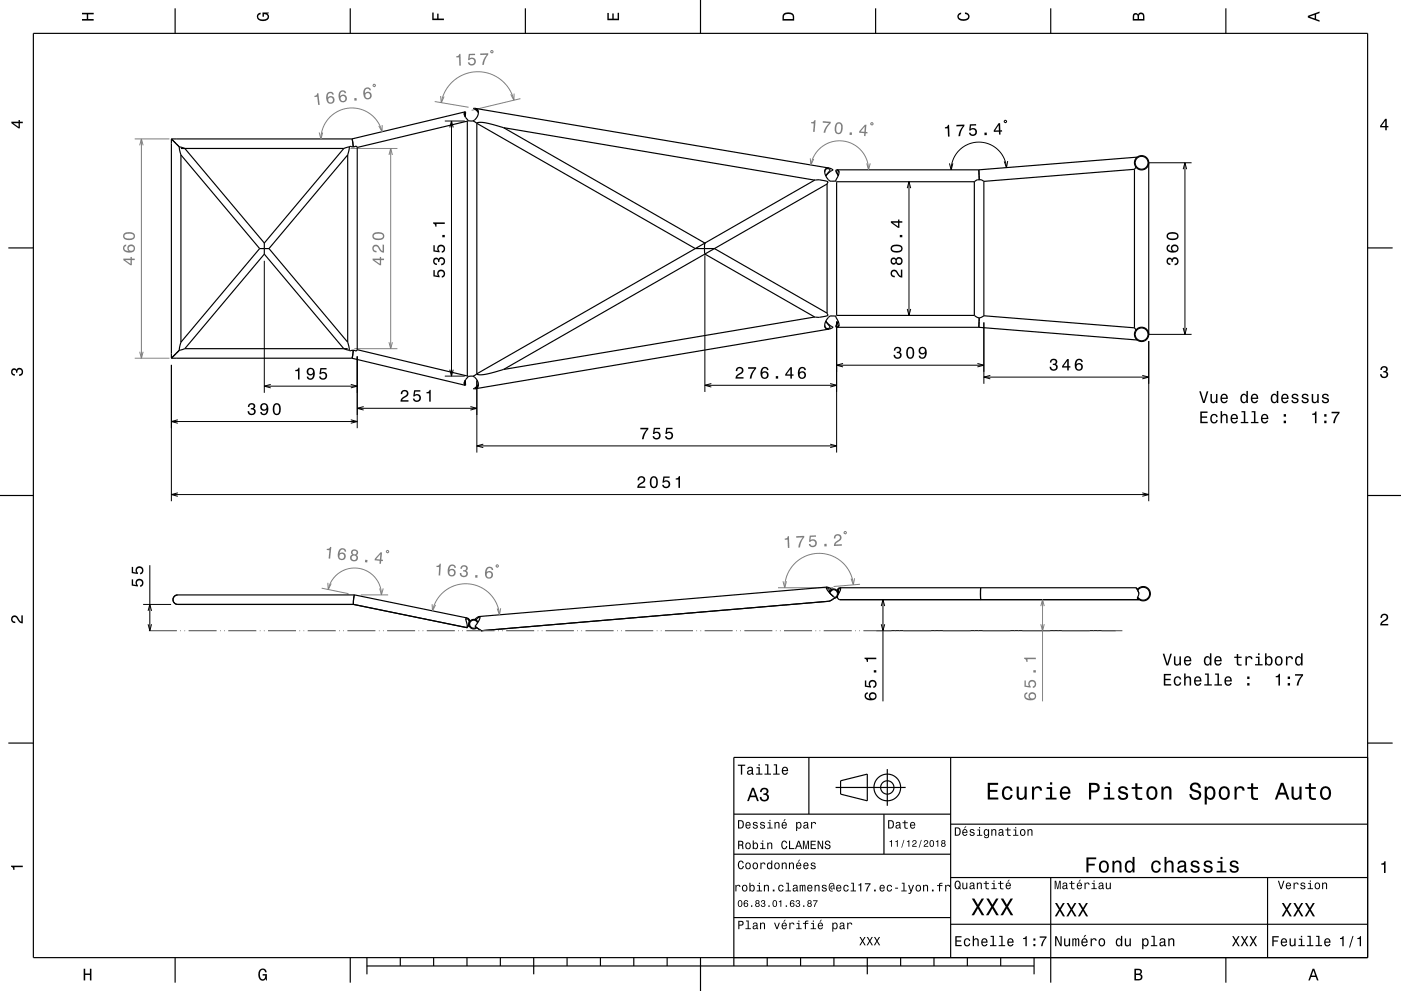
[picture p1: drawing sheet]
<svg xmlns="http://www.w3.org/2000/svg" width="420mm" height="297mm" viewBox="0 0 420 297" stroke-linecap="round" stroke-linejoin="round" font-family="sans-serif">
<path d="M130.3 30.4l10.2 1.7M156 29.6l-14.6 3.5M40.4 41.6h10.4M105.1 44.5h14M40.4 107.4h10.4M106.2 104.5h12.9M96.4 176.3l8.1 1.6M108.2 178.3h8.2M233.2 176.1h16.6M257.8 175.1l-7.9 .7" fill="none" stroke="#808080" stroke-width=".3"/>
<g fill="none" stroke="#000" stroke-width=".3">
<path d="M133.3 36.3h6M344.2 48.8h13M79.2 78.2v39.5M211.3 76.5v41M250.8 96.4v39.2M295 96.6v18.4M51.4 109.4v40.8M107.1 106.8v21.5M133.3 112.7h6M142.9 114v21.6M344.2 100.2h13M344.4 102.2v48"/>
<path d="M42.9 181.1h8.4M262.7 189h71.8"/>
</g>
<g fill="none" stroke="#000" stroke-width=".35">
<path d="M10 10h400v277h-400zM52.5 2.5v7.5M105 2.5v7.5M157.5 2.5v7.5M210 0v10M262.5 2.5v7.5M315 2.5v7.5M367.5 2.5v7.5M139.3 34.7l.1-.9 .1 1.3M139.4 33.5a1.62 1.62 0 0 0 .5 2.1l.5 .5M139.4 33.5l.1 1.6M139.4 33.5l-33.9 8.1"/>
<path d="M140.1 36.3v76.4M140.4 36.1l1.4 .1M140.4 36.1l-33.3 8.1M141.8 36.2l1.1 .7M142.5 32.5h-.6l1.5 1.2M142.5 32.5l.5 .3 .3 .4M142.5 32.5l106.1 17.9M142.9 36.9v.1M142.9 36.9a7.8 7.8 0 0 1 4.8 .4l3.3 1 93.2 15.7M142.9 36.9h.1M142.9 37l65.5 37.5h5.8l33.7 19.3M142.9 37v75"/>
<path d="M143.3 33.2a2.82 2.82 0 0 1-1.5 3M143.3 33.2l-.5-.4 .6 .9M151 38.3l60.3 34.5M51.4 41.6v65.8M51.4 41.6l2.4 2.4M51.4 41.6h54.1M53.8 44l1.6 .5 23.8 28.3M53.8 44l.4 2.4M54.2 46.4v56.2M54.2 44.5h48.9M54.2 46.4l23.6 28.1M103.1 44.5l-23.9 28.3"/>
<path d="M104.2 46.4v56.2M104.2 46.4l-23.6 28.1M104.7 44l.2-.2 1.3 .2a.5 .5 0 0 1 .5-.2 .5 .5 0 0 1 .4 .4v60.6a.55 .55 0 0 1-1 .2l-1.2 .2-.2-.2M104.7 44l-.5 2.4M104.7 44l-1.6 .5M105.5 41.6l.4 2.4zM244.2 54l1.4-.1 2.2 .4 .5 .2-.4 .6M244.2 54l-101.3 58M247.2 51.5a.79 .79 0 0 1 .6-.9 .79 .79 0 0 1 1 .5l-1.2 1.6M247.9 55.1v38.8M247.9 55.1l-96.9 55.6M248.6 50.4l1.2 .5-1.3 .9-.9 1"/>
<path d="M248.6 50.4a1.26 1.26 0 0 0-1.3 .6 1.26 1.26 0 0 0 .2 1.5 2.32 2.32 0 0 0 3 1.8l1-2.6M250.9 50.9l.4 .2 .2 .6M250.9 50.9l-.3 .1v.3l.7 1.4M250.9 50.9h42.6M251.5 51.7a.38 .38 0 0 0-.1-.6 .38 .38 0 0 0-.6 .4l.5 1.1M292.1 54.5l-41.3-.1v40.1h41.3M292.1 54.5v40M293.5 50.9l.1 3M295 54.4a2.23 2.23 0 0 0-2.9 .1M295 54.4v40.2M340.1 50.7v47.5M340.1 50.7l-45.1 3.7"/>
<path d="M340.6 50.1l-.5 .6M340.9 47.1a2.14 2.14 0 0 1 2.3-.2 2.14 2.14 0 0 1 1.2 1.9M340.9 47.1a2.14 2.14 0 0 0-.3 3M340.9 47.1l-47.4 3.8M344.4 48.8a2.14 2.14 0 0 1-1.5 2 2.14 2.14 0 0 1-2.3-.7M344.4 48.8v51.4M2.5 74.3h7.5M77.8 74.5h2.8M77.8 74.5l-23.6 28.1M79.2 76.2l23.9 28.3 1.6 .5M79.2 72.8v3.4M79.2 76.2l-23.8 28.3"/>
<path d="M80.6 74.5l23.6 28.1M211.3 72.9v3.2l32.9 18.9M410 74.3h7.5M244.2 95l-93.2 15.7M247.6 96.3l.9 1.2a.61 .61 0 0 1 .1 .9 .61 .61 0 0 1-.9-.1l-.5-.8M247.6 96.2l.9 1.1 1.3 .8-1.2 .5M247.9 93.9l.4 .6-.5 .2-2.2 .4-1.4-.1M248.6 98.6l-106.1 17.9M250.9 98.1h42.6M251.3 96.3l-.7 1.4v.3l.3 .1M251.3 96.4l-.3 .7a.38 .38 0 0 0-.3 .5 .38 .38 0 0 0 .6 .2l.2-.5M251.5 97.3l-.9-2.6a2.59 2.59 0 0 0-3.3 2.3 1.13 1.13 0 0 0 .1 1.2 1.13 1.13 0 0 0 1.2 .4"/>
<path d="M251.5 97.3l-.2 .6-.4 .2M292.1 94.5l1.5 .7M293.5 98.1l47.4 3.8M293.6 95.2l-.1 2.9M295 94.6l-1.4 .6M295 94.6l45.1 3.6M340.1 98.2l.5 .7M340.6 98.9a2.14 2.14 0 0 1 2.3-.7 2.14 2.14 0 0 1 1.5 2M340.6 98.9a2.14 2.14 0 0 0 .3 3M51.4 107.4h54.1M53.8 105l-2.4 2.4M54.2 102.6l-.4 2.4"/>
<path d="M55.4 104.5l-1.6 .5M55.4 104.5h48.8M104.2 102.6l.5 2.4M105.5 107.4l33.9 8.1M105.9 105l-.4 2.4zM107.1 104.8l33.3 8.1M139.5 113.9l-.1 1.3-.1-.9M139.5 113.9l-.1 1.6M140.4 112.9l-.9 1.1a1.17 1.17 0 0 0-.1 1.5M141.8 112.8a2.88 2.88 0 0 1 1.5 3M141.8 112.8l-1.4 .1M142.9 112.1l-1.1 .7"/>
<path d="M142.9 112.1h.1M142.9 112v.1M143.3 115.8l-.4 .5-.4 .2M143.4 115.3l-.6 .9 .5-.4M143.4 115.3l-1.5 1.2h.6M151 110.7l-1.6 .5a12.1 12.1 0 0 1-6.4 1l-.1-.1M344.4 100.2a2.14 2.14 0 0 1-1.2 1.9 2.14 2.14 0 0 1-2.3-.2M0 148.5h10M410 148.5h10M106.3 178.3l-.3 1.2v1.6M106.3 178.3h-53a1.43 1.43 0 0 0-1.4 1.4 1.43 1.43 0 0 0 1.4 1.4h52.7M106.3 178.3l33.7 6.9"/>
<path d="M247.7 176.2a.76 .76 0 0 1 .8 .4 .76 .76 0 0 1 0 .8M247.9 175.9l-.1 .1a1.77 1.77 0 0 0 1 1.8l1.1 1M247.9 175.9l1.6 .9-.8 .8M247.9 175.9l-104.3 8.9M248.5 177.5a1.43 1.43 0 0 1 1.7-.9 1.43 1.43 0 0 1 1.1 1.6M248.7 177.7l1.2 1.1M248.7 177.7a1.21 1.21 0 0 1 2-.7 1.21 1.21 0 0 1-.5 2.1M249.4 176.8l-.7 .8M249.9 179.4l-1.6 .8M249.9 178.8l.4 .3M250.3 179.1l-.4 .3M251.1 178.7l-1.2 .7"/>
<path d="M251.4 177.9a1.01 1.01 0 0 0-.4 1 1.01 1.01 0 0 0 .8 .8h89.7l-.6-.6M251.8 176.1a1 1 0 0 0-.8 .8 1 1 0 0 0 .4 1M251.8 176.1l.2 .5-.6 1.3M251.8 176.1h88.8M252 176.5a.58 .58 0 0 0-.7 .2 .58 .58 0 0 0 .1 .8l.1 .3M294 176.1v3.6zM340.6 176.2l.8 1.7M340.6 176.1l.4 .5-.1 .1a2.14 2.14 0 0 1 3.2-.4 2.14 2.14 0 0 1 0 3.2 2.14 2.14 0 0 1-3.2-.4M340.6 176.1v.1M340.9 179.1l.4 .4M341.4 177.9v-.3a.79 .79 0 0 1-.3-.8 .79 .79 0 0 1 .7-.6 1.93 1.93 0 0 1 2.6 .8 1.93 1.93 0 0 1-.7 2.6 1.93 1.93 0 0 1-2.6-.7M341.4 177.9l-.5 1.2"/>
<path d="M106 181.1h.1M106 181.1l34 7M139.7 185.8v-.3a.93 .93 0 0 1 1 .6 .93 .93 0 0 1-.2 1l-.5 .7M140 185.2l.3 .1a1.95 1.95 0 0 1-.2 2.7l-.1 .1M140 185.2l-.3 .4 .3 1.7v.8M140 188.1h.1M142.7 188l1 .7M142.7 188h.1M143 188.1l.7 .6M143.2 186.7a1.21 1.21 0 0 0-1.7-.7 1.21 1.21 0 0 0-.5 1.7 1.21 1.21 0 0 0 1.8 .3M143.3 186.5a1.43 1.43 0 0 0-2-.7 1.43 1.43 0 0 0-.4 2.1 1.43 1.43 0 0 0 2.1 .2M143.6 184.8h.1a2.85 2.85 0 0 1-1.1 2.7l-.2 .2 .3 .3"/>
<path d="M143.6 184.8l-1.3 .9 .4 .1 .7-.7h.5M143.7 188.7l.7 .3M144.4 189h.1M248.3 180.2h.1M248.3 180.2l-103.9 8.8M2.5 222.7h7.5M242.5 227v17M250.5 236h21M252 234l8-2v8l-8-2zM266 230.5v11M285 227v60M410 222.7h7.5"/>
<path d="M410 227h-190v62.5M220 244h65M220 256h65M265 244v12M285 247h125M220 275h65M285 277h125M285 263h125M315 263v31.5M380 263v24M52.5 287v7.5M105 287v7.5"/>
<path d="M110 289.5h200M110 287v5M120 287v2.5M130 287v2.5M140 287v2.5M150 287v2.5M160 287v5M170 287v2.5M180 287v2.5M190 287v2.5M200 287v2.5M210 287v10"/>
<path d="M230 287v2.5M240 287v2.5M250 287v2.5M260 287v5M270 287v2.5M280 287v2.5M290 287v2.5M300 287v2.5M310 287v5M367.5 287v7.5"/>
<circle cx="342.2" cy="48.8" r="1.93"/>
<circle cx="342.2" cy="100.2" r="1.93"/>
<circle cx="266" cy="236" r="4"/>
<circle cx="266" cy="236" r="2"/>
</g>
<g fill="none" stroke="#5f5f5f" stroke-width=".35">
<path d="M44.6 189h8.4M54.1 189h.2M55.3 189h.2M56.5 189h8.4M66 189h.2M67.2 189h.2M68.4 189h8.4M77.9 189h.2M79.1 189h.2M80.3 189h8.4M89.8 189h.2M91 189h.2"/>
<path d="M92.2 189h8.4M101.7 189h.2M102.9 189h.2M104.1 189h8.4M113.6 189h.2M114.8 189h.2M116 189h8.4M125.5 189h.2M126.7 189h.2M127.9 189h8.4M137.4 189h.2M138.6 189h.2"/>
<path d="M139.8 189h8.4M149.3 189h.2M150.5 189h.2M151.7 189h8.4M161.2 189h.2M162.4 189h.2M163.6 189h8.4M173.1 189h.2M174.3 189h.2M175.5 189h8.4M185 189h.2M186.2 189h.2"/>
<path d="M187.4 189h8.4M196.9 189h.2M198.1 189h.2M199.3 189h8.4M208.8 189h.2M210 189h.2M211.2 189h8.4M220.7 189h.2M221.9 189h.2M223.1 189h8.4M232.6 189h.2M233.8 189h.2"/>
<path d="M235 189h8.4M244.5 189h.2M245.7 189h.2M246.9 189h8.4M256.4 189h.2M257.6 189h.2M258.8 189h8.4M268.3 189h.2M269.5 189h.2M270.7 189h8.4M280.2 189h.2M281.4 189h.2"/>
<path d="M282.6 189h8.4M292.1 189h.2M293.3 189h.2M294.5 189h8.4M304 189h.2M305.2 189h.2M306.4 189h8.4M315.9 189h.2M317.1 189h.2M318.3 189h8.4M327.8 189h.2M329 189h.2"/>
<path d="M330.2 189h6.3"/>
</g>
<g fill="#000">
<path d="M24.6 3.8h3.5v.5h-1.7v1.4h1.7v.5h-3.5v-.5h1.4v-1.4h-1.4z" fill-rule="evenodd"/>
<path d="M77.3 4.2l.8-.4v.5l-.3 .1a.68 .68 0 0 0-.4 .6 .68 .68 0 0 0 .4 .6 1.68 1.68 0 0 0 2.4-.6 .93 .93 0 0 0-1.1-.8v.8h-.4v-1.3h1.9v.3l-.5 .1 .4 .4a1.19 1.19 0 0 1-.9 1.7 1.9 1.9 0 0 1-2.6-1.3z" fill-rule="evenodd"/>
<path d="M129.6 3.8h.4v1.8h1.1v-1.5h.4v1.5h1.6v.4h-3.5z" fill-rule="evenodd"/>
<path d="M182.1 3.9h.4v1.7h1.1v-1.6h.4v1.6h1.2v-1.8h.4v2.3h-3.5z" fill-rule="evenodd"/>
<path d="M235 4a2.21 2.21 0 0 0-.4 2.2h3.5v-1.2a1.92 1.92 0 0 0-3.1-1zM235.3 4.4l.4-.2a1.45 1.45 0 0 1 2 .8v.7h-2.7l.1-1z" fill-rule="evenodd"/>
<path d="M287.3 4.2l.8-.4v.4l-.3 .1a.66 .66 0 0 0-.4 .6 .66 .66 0 0 0 .4 .6 1.69 1.69 0 0 0 2.5-.5 .9 .9 0 0 0-1-.8v-.5a1.24 1.24 0 0 1 1.4 1.1 1.24 1.24 0 0 1-1.1 1.4 1.93 1.93 0 0 1-2.6-1.2z" fill-rule="evenodd"/>
<path d="M339.8 4.2l-.2 2h3.5v-1.4a.98 .98 0 0 0-.7-1 .98 .98 0 0 0-1.2 .6 .84 .84 0 0 0-1.4-.2zM340.1 4.5l.4-.1 .4 .1 .1 1.2h-1zM341.6 4.4l.4-.2a.58 .58 0 0 1 .7 .7v.8h-1.2z" fill-rule="evenodd"/>
<path d="M392.1 4.7v.6l3.5 1.2v-.4l-1-.4v-1.4l1-.4v-.4zM392.6 5l1.5-.5v1z" fill-rule="evenodd"/>
<path d="M3.4 36.5v.4l2.1 1.6h.5v-1.6h.8v-.4h-.8v-.5h-.4v.5zM4 36.9h1.6v1.1z" fill-rule="evenodd"/>
<path d="M415.3 35.6l-1.6 2.1v.5h1.6v.8h.4v-.8h.5v-.4h-.5v-2.2zM415.3 36.2v1.6h-1.1z" fill-rule="evenodd"/>
<path d="M3.6 110.6a.86 .86 0 0 1 1.4 .2 1.12 1.12 0 0 1 1.5-.4 1.12 1.12 0 0 1 .3 1.6l-.5 .6-.6 .1v-.5a.72 .72 0 0 0 .9-.6 .72 .72 0 0 0-.8-.8 .72 .72 0 0 0-.6 .9h-.4a.62 .62 0 0 0-.4-.8 .62 .62 0 0 0-.8 .5 .62 .62 0 0 0 .5 .7h.4l-.1 .5a1.17 1.17 0 0 1-1-.7 1.17 1.17 0 0 1 .2-1.3z" fill-rule="evenodd"/>
<path d="M359.5 117.3l1.1 3.5h.5l1.2-3.5h-.5l-.9 3-.9-3zM362.9 118.1v1.8a.89 .89 0 0 0 .6 .9 .89 .89 0 0 0 1.1-.4v.4h.4v-2.7h-.5v1.5a.64 .64 0 0 1-.4 .8 .64 .64 0 0 1-.8-.3v-2zM366.2 118.4a1.45 1.45 0 0 0-.3 1.6 1.45 1.45 0 0 0 1.4 .8l.7-.8h-.4l-.6 .5a.75 .75 0 0 1-.7-.9h1.8a1.16 1.16 0 0 0-.5-1.4 1.16 1.16 0 0 0-1.4 .2zM366.5 118.6l.2-.2a.67 .67 0 0 1 .7 .1 .67 .67 0 0 1 .2 .7h-1.3zM372.1 118.4a1.49 1.49 0 0 0-.3 1.5 1.49 1.49 0 0 0 1.3 .9l.6-.4v.4h.4v-3.6h-.4v1.3a.89 .89 0 0 0-1.6-.1zM372.5 118.6a.62 .62 0 0 1 .7-.2 .62 .62 0 0 1 .4 .6 .91 .91 0 0 1 0 1 .91 .91 0 0 1-.9 .4l-.4-.5zM375.3 118.4a1.45 1.45 0 0 0-.3 1.6 1.45 1.45 0 0 0 1.5 .8l.7-.8h-.5l-.6 .5a.75 .75 0 0 1-.7-.9h1.8a1.16 1.16 0 0 0-.5-1.4 1.16 1.16 0 0 0-1.4 .2zM375.6 118.6l.2-.2a.67 .67 0 0 1 .7 .1 .67 .67 0 0 1 .2 .7h-1.3zM381.2 118.4a1.49 1.49 0 0 0-.2 1.5 1.49 1.49 0 0 0 1.2 .9l.6-.4v.4h.4v-3.6h-.4v1.3a.89 .89 0 0 0-1.6-.1zM381.6 118.6a.62 .62 0 0 1 .7-.2 .62 .62 0 0 1 .4 .6 .91 .91 0 0 1 .1 1 .91 .91 0 0 1-1 .4l-.4-.5zM384.4 118.4a1.46 1.46 0 0 0-.3 1.6 1.46 1.46 0 0 0 1.5 .8l.7-.8h-.5l-.6 .5a.75 .75 0 0 1-.7-.9h1.8a1.17 1.17 0 0 0-.5-1.4 1.17 1.17 0 0 0-1.4 .2zM384.7 118.6l.2-.2a.67 .67 0 0 1 .7 .1 .67 .67 0 0 1 .2 .7h-1.3zM387.5 118.2l-.2 .3a.96 .96 0 0 0 1.2 1.2l.3 .1a.6 .6 0 0 1-.5 .7 .6 .6 0 0 1-.7-.6h-.5a1.03 1.03 0 0 0 1.3 1 1.03 1.03 0 0 0 .7-1.4l-1.3-.5a.54 .54 0 0 1 .4-.7 .54 .54 0 0 1 .6 .5h.4a1.08 1.08 0 0 0-1.7-.6zM390.5 118.2l-.2 .3a.96 .96 0 0 0 1.2 1.2l.3 .1a.6 .6 0 0 1-.5 .7 .6 .6 0 0 1-.7-.6h-.4a1.03 1.03 0 0 0 1.3 1 1.03 1.03 0 0 0 .6-1.4l-1.3-.5a.54 .54 0 0 1 .4-.7 .54 .54 0 0 1 .6 .5h.5a1.09 1.09 0 0 0-1.8-.6zM393.2 118.1v1.8a.89 .89 0 0 0 .7 .9 .89 .89 0 0 0 1-.4v.4h.4v-2.7h-.4v1.5a.64 .64 0 0 1-.4 .8 .64 .64 0 0 1-.8-.3v-2zM396.6 118.2l-.2 .3a.96 .96 0 0 0 1.2 1.2l.3 .1a.6 .6 0 0 1-.5 .7 .6 .6 0 0 1-.7-.6h-.4a1.03 1.03 0 0 0 1.2 1 1.03 1.03 0 0 0 .7-1.4l-1.3-.5a.53 .53 0 0 1 .4-.7 .53 .53 0 0 1 .6 .5h.4a1.08 1.08 0 0 0-1.7-.6z" fill-rule="evenodd"/>
<path d="M414.1 110a1.01 1.01 0 0 1 1.5-.2 1.01 1.01 0 0 1 0 1.6 1.12 1.12 0 0 1 .4 1.5 1.12 1.12 0 0 1-1.6 .3l-.6-.5-.1-.6h.5a.72 .72 0 0 0 .7 .9 .72 .72 0 0 0 .7-.8 .72 .72 0 0 0-.9-.6v-.4a.62 .62 0 0 0 .8-.4 .62 .62 0 0 0-.5-.8 .62 .62 0 0 0-.7 .5v.4h-.5z" fill-rule="evenodd"/>
<path d="M359.8 123.3v3.5h2.3v-.4h-1.8v-1.2h1.6v-.4h-1.6v-1h1.7v-.5zM363.1 124.4a1.45 1.45 0 0 0-.2 1.7 1.45 1.45 0 0 0 1.5 .7l.6-.5 .1-.4h-.5l-.4 .6a1.02 1.02 0 0 1-.9-1 1.02 1.02 0 0 1 .9-1l.4 .5h.5a1.09 1.09 0 0 0-.8-.9 1.09 1.09 0 0 0-1.2 .3zM365.9 123.2v3.6h.5v-1.5a.63 .63 0 0 1 .4-.8 .63 .63 0 0 1 .8 .3v2h.4v-1.8a.88 .88 0 0 0-.6-.9 .88 .88 0 0 0-1 .4v-1.3zM369.2 124.4a1.46 1.46 0 0 0-.3 1.6 1.46 1.46 0 0 0 1.5 .9l.7-.8h-.5l-.6 .4a.76 .76 0 0 1-.6-.9h1.7a1.17 1.17 0 0 0-.5-1.4 1.17 1.17 0 0 0-1.4 .2zM369.5 124.6l.2-.1a.67 .67 0 0 1 .7 .1 .67 .67 0 0 1 .3 .6h-1.3zM372.2 123.2v.4h.7v2.9h-.9v.3h2.2v-.3h-.9v-3.3zM375.2 123.2v.4h.7v2.9h-.9v.3h2.3v-.3h-.9v-3.3zM378.3 124.4a1.45 1.45 0 0 0-.3 1.6 1.45 1.45 0 0 0 1.5 .9l.7-.8h-.5l-.5 .4a.76 .76 0 0 1-.7-.9h1.7a1.17 1.17 0 0 0-.5-1.4 1.17 1.17 0 0 0-1.4 .2zM378.7 124.6l.2-.1a.67 .67 0 0 1 .7 .1 .67 .67 0 0 1 .2 .6h-1.3zM384.8 126.1v.7h.7v-.7zM384.8 124.1v.8h.7v-.8z" fill-rule="evenodd"/>
<path d="M393.4 124v.3h.8v2.5h.5v-3.5h-.4a.77 .77 0 0 1-.9 .7zM397 126.1v.7h.7v-.7zM397 124.1v.8h.7v-.8zM399.2 123.4v.5h1.9a5.2 5.2 0 0 0-1.4 2.9h.5a5.3 5.3 0 0 1 1.4-3v-.4z" fill-rule="evenodd"/>
<path d="M3.6 184.7a1.22 1.22 0 0 1 2 .8l.8 .8v-1.9h.4v2.4a2.76 2.76 0 0 1-2-1.8 .69 .69 0 0 0-1.1 .5 .69 .69 0 0 0 .9 .8v.4a1.19 1.19 0 0 1-1.2-.6 1.19 1.19 0 0 1 .2-1.4z" fill-rule="evenodd"/>
<path d="M144.2 188.8h.4v.4h-.4z" fill-rule="evenodd"/>
<path d="M414.2 184.2a1.18 1.18 0 0 1 1.9 .3 1.18 1.18 0 0 1-1 1.7l-.8 .8h1.9v.4h-2.4a2.76 2.76 0 0 1 1.8-2 .69 .69 0 0 0-.5-1.1 .69 .69 0 0 0-.8 .9h-.4z" fill-rule="evenodd"/>
<path d="M221.2 229.2v.3h.9v2.7h.4v-2.7h.9v-.3zM224.3 230l-.3 .5h.4a.47 .47 0 0 1 .5-.4 .47 .47 0 0 1 .4 .6l-.2 .1a.78 .78 0 0 0-1.1 .4 .78 .78 0 0 0 .6 1l.8-.3 .1 .2 .5 .1v-.3l-.3-.1v-1.3a.87 .87 0 0 0-.6-.7 .87 .87 0 0 0-.8 .2zM224.4 231.3l.9-.3v.4a.51 .51 0 0 1-.5 .5 .51 .51 0 0 1-.5-.5zM226.8 229.9v.3h.6v1.6h-.8v.4h2v-.4h-.8v-1.9zM227.4 229.1v.4h.4v-.4zM229.4 229.1v.3h.6v2.4h-.8v.4h1.9v-.4h-.8v-2.7zM232 229.1v.3h.6v2.4h-.8v.4h1.9v-.4h-.7v-2.7zM234.6 230.1a1.24 1.24 0 0 0-.2 1.4 1.24 1.24 0 0 0 1.2 .7l.6-.7h-.3l-.6 .4a.64 .64 0 0 1-.5-.8h1.5v-.2a.96 .96 0 0 0-.5-1 .96 .96 0 0 0-1.2 .2zM234.9 230.3l.7-.2 .3 .7h-1.1z" fill-rule="evenodd"/>
<path d="M296.1 234.6v5h3.2v-.6h-2.5v-1.7h2.2v-.6h-2.2v-1.5h2.4v-.6zM300.8 236.2a2.18 2.18 0 0 0 1.2 3.6 1.51 1.51 0 0 0 1.6-1.6h-.6a.95 .95 0 0 1-.9 1 .95 .95 0 0 1-1-.9 1.6 1.6 0 0 1 .9-2.1 .86 .86 0 0 1 .9 .8h.7a1.56 1.56 0 0 0-1.1-1.3 1.56 1.56 0 0 0-1.7 .5zM304.8 235.8v2.5a1.27 1.27 0 0 0 .9 1.4 1.27 1.27 0 0 0 1.5-.7v.6h.6v-3.8h-.6v2.2a.92 .92 0 0 1-.6 1.1 .92 .92 0 0 1-1.2-.4v-2.9zM309.4 235.8v3.8h.6v-2.2a.95 .95 0 0 1 .5-1.1 .95 .95 0 0 1 1.2 .3l.1 .4h.6a1.28 1.28 0 0 0-1-1.4 1.28 1.28 0 0 0-1.4 .8v-.6zM313.8 235.9v.5h1v2.7h-1.3v.5h3.2v-.5h-1.3v-3.2zM314.8 234.4v.8h.6v-.8zM318.1 236.2a2.2 2.2 0 0 0 1.2 3.6 1.51 1.51 0 0 0 1.5-1.3h-.6l-.3 .5-.5 .2a1.08 1.08 0 0 1-1-1.3h2.5a1.66 1.66 0 0 0-.7-2 1.66 1.66 0 0 0-2.1 .3zM318.6 236.5a.94 .94 0 0 1 1.2-.2 .94 .94 0 0 1 .5 1h-1.9zM326.5 234.6v5h.6v-2.1a1.92 1.92 0 0 0 2.6-1.4 1.33 1.33 0 0 0-1.5-1.5zM327.1 235.2a1.6 1.6 0 0 1 1.8 .5 .86 .86 0 0 1 0 .9 .86 .86 0 0 1-.9 .3h-.9zM331.1 235.9v.5h1v2.7h-1.3v.5h3.3v-.5h-1.3v-3.2zM332.1 234.4v.8h.7v-.8zM335.6 235.9a1.08 1.08 0 0 0-.3 1.2 1.08 1.08 0 0 0 1 .7l1.2 .5a.91 .91 0 0 1-.8 1 .91 .91 0 0 1-1-.9h-.6a1.52 1.52 0 0 0 1.7 1.3 1.52 1.52 0 0 0 1.3-1.7l-.5-.5-1.6-.4a.76 .76 0 0 1 .6-1 .76 .76 0 0 1 .9 .7h.6a1.47 1.47 0 0 0-1-1.2 1.47 1.47 0 0 0-1.5 .3zM340.4 234.7v1.2h-1.1v.5h1.1v2.6a1.49 1.49 0 0 0 2 .7v-.5a.97 .97 0 0 1-1.4-.5v-2.3h1.4v-.5h-1.4v-1.2zM344.1 236.2a2.18 2.18 0 0 0 1.2 3.6 2.12 2.12 0 0 0 1.7-2.1 2.12 2.12 0 0 0-1.7-2.1l-.7 .2zM344.6 236.6a.96 .96 0 0 1 1-.4 .96 .96 0 0 1 .7 .8 1.59 1.59 0 0 1-1 2.2 1.67 1.67 0 0 1-.7-2.6zM348.2 235.8v3.8h.6v-2.2a.91 .91 0 0 1 .6-1.1 .91 .91 0 0 1 1.1 .5v2.8h.7v-2.5a1.27 1.27 0 0 0-.9-1.4 1.27 1.27 0 0 0-1.5 .6v-.5zM357.1 234.9a1.37 1.37 0 0 0-.3 1.5 1.37 1.37 0 0 0 1.3 .9 1.1 1.1 0 0 1 1.3 1.3 1.19 1.19 0 0 1-1.3 .5 1.19 1.19 0 0 1-.9-1.1h-.7a1.73 1.73 0 0 0 2.2 1.8 1.73 1.73 0 0 0 1-2.6l-1.1-.4a1.02 1.02 0 0 1-1.2-.9 .99 .99 0 0 1 1.1-.8 .99 .99 0 0 1 .8 1h.7a1.66 1.66 0 0 0-1-1.6 1.66 1.66 0 0 0-1.9 .4zM361.2 235.8v5.3h.6v-2.1a1.32 1.32 0 0 0 1.4 .7 1.32 1.32 0 0 0 1.1-1.1 2.15 2.15 0 0 0-1.4-3l-.6 .2-.5 .5v-.5zM362.1 236.6a.9 .9 0 0 1 .9-.4 .9 .9 0 0 1 .7 .8 1.61 1.61 0 0 1-.9 2.2 1.69 1.69 0 0 1-.7-2.6zM365.8 236.2a2.18 2.18 0 0 0 1.2 3.6 2.16 2.16 0 0 0 1.8-1.8 2.16 2.16 0 0 0-1.1-2.2h-1.4zM366.3 236.6a.96 .96 0 0 1 1-.4 .96 .96 0 0 1 .7 .8 1.59 1.59 0 0 1-1 2.2 1.67 1.67 0 0 1-.7-2.6zM370.1 235.8v3.8h.6v-2.2a.95 .95 0 0 1 .5-1.1 .95 .95 0 0 1 1.2 .3l.1 .4h.6a1.28 1.28 0 0 0-1-1.4 1.28 1.28 0 0 0-1.4 .8v-.6zM375.1 234.7v1.2h-1.1v.5h1.1v2.6a1.49 1.49 0 0 0 2 .7v-.5a.98 .98 0 0 1-1.4-.5v-2.3h1.4v-.5h-1.4v-1.2zM384 234.6l-1.8 5h.6l.6-1.5h2l.5 1.5h.7l-1.9-5zM384.4 235.3l.7 2.2h-1.5zM387.2 235.8v2.5a1.27 1.27 0 0 0 .9 1.4 1.27 1.27 0 0 0 1.5-.7v.6h.6v-3.8h-.6v2.2a.92 .92 0 0 1-.6 1.1 .92 .92 0 0 1-1.1-.4l-.1-2.9zM392.4 234.7v1.2h-1.1v.5h1.1v2.6a1.49 1.49 0 0 0 2.1 .7v-.5a.97 .97 0 0 1-1.4-.5l-.1-2.3h1.5v-.5h-1.5v-1.2zM396.1 236.2a2.18 2.18 0 0 0 1.3 3.6 2.16 2.16 0 0 0 1.7-1.8 2.16 2.16 0 0 0-1-2.2h-1.4zM396.6 236.6a.96 .96 0 0 1 1-.4 .96 .96 0 0 1 .7 .8 1.59 1.59 0 0 1-.9 2.2 1.67 1.67 0 0 1-.8-2.6z" fill-rule="evenodd"/>
<path d="M3.3 259.4h3.5v.5h-2.5v.8h-.3a.77 .77 0 0 0-.7-.9z" fill-rule="evenodd"/>
<path d="M221.3 252v2.5h.3v-1.1l.8 .1 .2 1h.4l-.5-1.3a.69 .69 0 0 0 .3-.8 .69 .69 0 0 0-.7-.4zM221.6 252.3h.4a.43 .43 0 0 1 .5 .4 .43 .43 0 0 1-.5 .4h-.4zM223.6 252.7a.98 .98 0 0 0-.1 1.4 .98 .98 0 0 0 1.4 .2 .98 .98 0 0 0 .1-1.4 .98 .98 0 0 0-1.4-.2zM223.9 252.9l.1-.1a.71 .71 0 0 1 .8 .7 .71 .71 0 0 1-.8 .7l-.2-.4zM225.7 251.9v2.6h.3v-.3a.66 .66 0 0 0 .7 .3 .66 .66 0 0 0 .5-.6 .87 .87 0 0 0 0-1.1 .87 .87 0 0 0-1.1-.1l-.1 .1v-.9zM226.1 252.9l.2-.1a.7 .7 0 0 1 .7 .7 .7 .7 0 0 1-.7 .7l-.3-.4zM228 252.6v.3h.5v1.3h-.7v.3h1.7v-.3h-.7v-1.6zM228.5 251.9v.3h.3v-.3zM230 252.5v2h.3l.1-1.4 .4-.3 .4 .2v1.5h.3v-1.3a.63 .63 0 0 0-.4-.7 .63 .63 0 0 0-.8 .3v-.3zM234.5 252.2a1.33 1.33 0 0 0-.3 1.5 1.33 1.33 0 0 0 1.3 .8l.5-1h-.3l-.4 .7a1.04 1.04 0 0 1-.8-.9 1.04 1.04 0 0 1 .6-1.1l.5 .5h.4a.85 .85 0 0 0-.6-.8 .85 .85 0 0 0-.9 .3zM236.5 252v2.5h1.6v-.3h-1.2v-2.2zM239.3 252l-1 2.5h.4l.2-.8h1l.3 .8h.3l-.9-2.5zM239.4 252.3l.4 1.1h-.8zM240.7 252v2.5h.3v-2.3l.4 2.3h.4l.4-2.3v2.3h.3v-2.5h-.4l-.5 2.2-.5-2.2zM243 252v2.5h1.6v-.3h-1.3v-.9h1.2v-.3h-1.2v-.7h1.3v-.3zM245.1 252v2.5h.3v-2.1l1 2.1h.4v-2.5h-.3v2l-1-2zM247.5 252.1l-.2 .8 1 .5a.46 .46 0 0 1 .3 .7 .46 .46 0 0 1-.7 .1l-.4-.6h-.3a.83 .83 0 0 0 1.1 1 .83 .83 0 0 0 .3-1.5l-.7-.1a.48 .48 0 0 1-.2-.7 .48 .48 0 0 1 .7-.2 .48 .48 0 0 1 .2 .6h.3a.85 .85 0 0 0-.5-.8 .85 .85 0 0 0-.9 .2z" fill-rule="evenodd"/>
<path d="M221.2 245.8v2.5h.9a1.28 1.28 0 0 0 1-1.2 1.28 1.28 0 0 0-1-1.3zM221.6 246.1a.96 .96 0 0 1 1.1 1 .96 .96 0 0 1-1.1 .9zM223.7 246.6a.98 .98 0 0 0-.2 1.3 .98 .98 0 0 0 1.3 .3l.2-.4-.9 .3-.3-.7 1.3-.1a.8 .8 0 0 0-.5-.9 .8 .8 0 0 0-.9 .2zM223.9 246.7l.6-.1 .2 .6h-.9zM225.9 246.5l-.2 .4 .1 .3 1 .4a.43 .43 0 0 1-.4 .5 .43 .43 0 0 1-.4-.4h-.3a.7 .7 0 0 0 .9 .7 .7 .7 0 0 0 .3-1.1l-.8-.3a.38 .38 0 0 1 .3-.5 .38 .38 0 0 1 .4 .4h.3l-.4-.6zM228 246.5l-.1 .4 .1 .3 1 .4a.43 .43 0 0 1-.4 .5 .43 .43 0 0 1-.5-.4h-.3a.7 .7 0 0 0 1 .7 .7 .7 0 0 0 .2-1.1l-.7-.3a.38 .38 0 0 1 .3-.5 .38 .38 0 0 1 .4 .4h.3l-.4-.6zM230.2 246.4v.3h.5v1.3h-.7v.3h1.6v-.3h-.6v-1.6zM230.7 245.7v.4h.3v-.4zM232.2 246.4v1.9h.3v-1.1a.45 .45 0 0 1 .4-.6 .45 .45 0 0 1 .5 .5v1.2h.3v-1.3a.63 .63 0 0 0-.5-.7 .63 .63 0 0 0-.7 .4v-.3zM235.2 245.5l-.4 .6 .8-.6zM234.5 246.6a.98 .98 0 0 0-.2 1.3 .98 .98 0 0 0 1.3 .3l.3-.4-1 .3-.3-.7 1.3-.1a.8 .8 0 0 0-.4-.9 .8 .8 0 0 0-1 .2zM234.8 246.7l.5-.1 .3 .6h-1zM238.7 246.4v2.7h.3v-1.1l.1 .2a.67 .67 0 0 0 .7 .1 .67 .67 0 0 0 .4-.5 .91 .91 0 0 0 0-1.1 .91 .91 0 0 0-1-.3l-.2 .3v-.3zM239.1 246.8l.2-.2a.7 .7 0 0 1 .7 .7 .7 .7 0 0 1-.7 .7l-.3-.3zM241.1 246.5l-.2 .4h.3a.39 .39 0 0 1 .4-.3 .39 .39 0 0 1 .3 .5 .73 .73 0 0 0-.9 .3 .73 .73 0 0 0 .1 .9l.9-.2 .1 .2h.4l-.2-1.4a.73 .73 0 0 0-.5-.6 .73 .73 0 0 0-.7 .2zM241.2 247.6l.8-.3v.3a.42 .42 0 0 1-.4 .5 .42 .42 0 0 1-.5-.5zM243.1 246.4v1.9h.4l.1-1.6 .5-.1 .2 .4h.4a.64 .64 0 0 0-.5-.7 .64 .64 0 0 0-.8 .4v-.3z" fill-rule="evenodd"/>
<path d="M221.4 258.2a1.33 1.33 0 0 0-.2 1.5 1.33 1.33 0 0 0 1.3 .8l.5-1h-.3l-.4 .7a1.04 1.04 0 0 1-.8-.9 1.04 1.04 0 0 1 .6-1.1l.5 .5h.4a.85 .85 0 0 0-.6-.8 .85 .85 0 0 0-1 .3zM223.6 258.7a.98 .98 0 0 0-.1 1.4 .98 .98 0 0 0 1.4 .2 .98 .98 0 0 0 .1-1.4 .98 .98 0 0 0-1.4-.2zM223.9 258.9l.1-.1a.71 .71 0 0 1 .8 .7 .71 .71 0 0 1-.8 .7l-.2-.4zM225.8 258.7a.98 .98 0 0 0-.1 1.4 .98 .98 0 0 0 1.3 .2 .98 .98 0 0 0 .2-1.4 .98 .98 0 0 0-1.4-.2zM226 258.9l.2-.1a.71 .71 0 0 1 .7 .7 .71 .71 0 0 1-.7 .7l-.3-.4zM228 258.5v2h.3l.1-1.6 .5-.1 .3 .3h.3a.64 .64 0 0 0-.5-.6 .64 .64 0 0 0-.7 .4v-.4zM230.1 258.7l-.2 .4a.91 .91 0 0 0 .1 1 .91 .91 0 0 0 1 .3l.2-.2v.3h.3v-2.6h-.3v.9l-.6-.3zM230.4 258.9l.1-.1a.7 .7 0 0 1 .7 .7 .7 .7 0 0 1-.7 .7l-.2-.4zM232.3 258.7a.98 .98 0 0 0-.1 1.4 .98 .98 0 0 0 1.3 .2 .98 .98 0 0 0 .2-1.4 .98 .98 0 0 0-1.4-.2zM232.5 258.9l.2-.1a.71 .71 0 0 1 .7 .7 .71 .71 0 0 1-.7 .7l-.3-.4zM234.4 258.5v2h.3v-1.1a.45 .45 0 0 1 .3-.7 .45 .45 0 0 1 .5 .6v1.2h.4v-1.3a.63 .63 0 0 0-.5-.7 .63 .63 0 0 0-.7 .3v-.3zM236.5 258.5v2h.3v-1.1a.45 .45 0 0 1 .4-.7 .45 .45 0 0 1 .5 .6v1.2h.3v-1.3a.64 .64 0 0 0-.4-.7 .64 .64 0 0 0-.8 .3v-.3zM239.5 257.7l-.3 .6 .7-.6zM238.9 258.7a.98 .98 0 0 0-.3 1.4 .98 .98 0 0 0 1.3 .3l.3-.5-.9 .3-.3-.6 1.2-.2a.8 .8 0 0 0-.4-.8 .8 .8 0 0 0-.9 .1zM239.1 258.9l.5-.1 .3 .5h-.9zM241 258.7a.98 .98 0 0 0-.2 1.3 .98 .98 0 0 0 1.3 .4l.3-.5-1 .3-.3-.6 1.3-.2a.8 .8 0 0 0-.4-.8 .8 .8 0 0 0-1 .1zM241.3 258.9l.5-.1 .3 .5h-1zM243.2 258.6l-.2 .4 .2 .4 1 .4a.43 .43 0 0 1-.4 .5 .43 .43 0 0 1-.5-.4h-.3a.7 .7 0 0 0 1 .7 .7 .7 0 0 0 .2-1.2l-.8-.2a.38 .38 0 0 1 .3-.5 .38 .38 0 0 1 .5 .3h.3l-.4-.5z" fill-rule="evenodd"/>
<path d="M225.4 236.1l-1.4 4h.5l.4-1.2h1.6l.5 1.2h.5l-1.5-4zM225.7 236.7l.7 1.7h-1.3zM228.2 236.4l-.4 1h.6a.71 .71 0 0 1 .3-.9 .71 .71 0 0 1 .9 .3 .71 .71 0 0 1-.2 1h-.5v.4a.82 .82 0 0 1 1 .5 .82 .82 0 0 1-.5 1.1 .82 .82 0 0 1-1.1-.6v-.4h-.5a1.34 1.34 0 0 0 1.7 1.4 1.34 1.34 0 0 0 .7-2.1l-.3-.1a1.11 1.11 0 0 0 .3-1.6 1.11 1.11 0 0 0-1.6-.2z" fill-rule="evenodd"/>
<path d="M266.2 245.8v2.5h.9a1.28 1.28 0 0 0 1-1.2 1.28 1.28 0 0 0-1-1.3zM266.6 246.1a.96 .96 0 0 1 1.1 1 .96 .96 0 0 1-1.1 .9zM268.7 246.5l-.2 .4h.3a.39 .39 0 0 1 .5-.3 .39 .39 0 0 1 .3 .5 .73 .73 0 0 0-1 .3 .73 .73 0 0 0 .2 .9l.9-.2v.2h.4l-.2-1.4a.73 .73 0 0 0-.4-.6 .73 .73 0 0 0-.8 .2zM268.8 247.6l.8-.3v.3a.42 .42 0 0 1-.4 .5 .42 .42 0 0 1-.4-.5zM271.1 245.9v.5h-.5v.3h.5v1.3a.74 .74 0 0 0 1 .4v-.3l-.6-.1-.1-.4v-.9h.7v-.3h-.7v-.5zM273 246.6a.98 .98 0 0 0-.2 1.3 .98 .98 0 0 0 1.3 .3l.3-.4-1 .3-.3-.7 1.3-.1a.8 .8 0 0 0-.4-.9 .8 .8 0 0 0-1 .2zM273.3 246.7l.5-.1 .3 .6h-1z" fill-rule="evenodd"/>
<path d="M266.7 252.1v.3h.4v1.4h.3v-2zM268.4 252.1v.3h.5v1.4h.2v-2zM270.9 251.7l-.7 2.3h.2l.7-2.3zM271.9 252.1v.3h.4v1.4h.3v-2zM273.7 251.9l-.2 .6h.2a.43 .43 0 0 1 .5-.5 .43 .43 0 0 1 .4 .5 .43 .43 0 0 1-.5 .4l-.5 .3-.2 .6h1.4v-.3l-1-.1a1.06 1.06 0 0 0 .8-1.5l-.5-.1zM276.1 251.7l-.7 2.3h.2l.7-2.3zM277.1 251.9l-.2 .6h.3a.43 .43 0 0 1 .4-.5 .43 .43 0 0 1 .5 .5 .43 .43 0 0 1-.6 .4l-.4 .3-.2 .6h1.4v-.3l-1.1-.1a1.07 1.07 0 0 0 .9-1.5l-.5-.1zM278.8 252l-.2 .8a.81 .81 0 0 0 .7 1 1.02 1.02 0 0 0 .8-1.1 1.02 1.02 0 0 0-1.1-.9zM279.1 252.1a.81 .81 0 0 1 .7 .7 .81 .81 0 0 1-.5 .8l-.4-.5zM280.6 252.1v.3h.4v1.4h.3v-2zM282.4 251.9l-.2 .5 .2 .3a.62 .62 0 0 0-.1 .9 .62 .62 0 0 0 1 0 .62 .62 0 0 0-.1-.9 .57 .57 0 0 0 0-.9 .57 .57 0 0 0-.8 .1zM282.4 253.2a.41 .41 0 0 1 .8 0 .41 .41 0 0 1-.8 0zM282.5 252.3a.34 .34 0 0 1 .6 0 .34 .34 0 0 1-.6 0z" fill-rule="evenodd"/>
<path d="M286.2 248v2.5h.9a1.28 1.28 0 0 0 1-1.3 1.28 1.28 0 0 0-1-1.2zM286.6 248.3a.96 .96 0 0 1 1.1 .9 .96 .96 0 0 1-1.1 1zM289.4 247.7l-.4 .6 .7-.6zM288.7 248.7a.98 .98 0 0 0-.2 1.3 .98 .98 0 0 0 1.3 .4l.2-.5-.9 .3-.3-.6 1.3-.2a.8 .8 0 0 0-.5-.8 .8 .8 0 0 0-.9 .1zM288.9 248.9l.6-.1 .2 .5h-.9zM290.9 248.6l-.2 .4 .1 .4 1 .4a.43 .43 0 0 1-.4 .5 .43 .43 0 0 1-.4-.4h-.3a.7 .7 0 0 0 .9 .7 .7 .7 0 0 0 .3-1.2l-.8-.2a.38 .38 0 0 1 .3-.5 .38 .38 0 0 1 .4 .4l.3-.1-.4-.5zM293 248.6v.3h.5v1.3h-.7v.3h1.7v-.3h-.7v-1.6zM293.5 247.9v.3h.3v-.3zM295.1 248.7l-.2 .4a.91 .91 0 0 0 .1 1 .91 .91 0 0 0 1 .3l.2-.2a.52 .52 0 0 1-.2 .7 .52 .52 0 0 1-.7-.3h-.3a.78 .78 0 0 0 .9 .6 .78 .78 0 0 0 .6-.8v-1.9h-.3v.3l-.6-.3zM295.4 248.9l.1-.1a.7 .7 0 0 1 .7 .7 .7 .7 0 0 1-.7 .7l-.2-.4zM297.2 248.5v2h.3v-1.4l.5-.3 .3 .2 .1 1.5h.3v-1.3a.63 .63 0 0 0-.5-.7 .63 .63 0 0 0-.7 .3v-.3zM299.6 248.6l-.2 .5h.3a.39 .39 0 0 1 .4-.4 .39 .39 0 0 1 .3 .6 .73 .73 0 0 0-.9 .2 .73 .73 0 0 0 .1 1l.9-.3 .1 .2 .4 .1-.2-1.4a.73 .73 0 0 0-1.2-.5zM299.7 249.7l.8-.2v.3a.42 .42 0 0 1-.4 .5 .42 .42 0 0 1-.5-.5zM301.9 248v.6h-.5v.3h.5l.1 1.3a.75 .75 0 0 0 1 .3v-.3l-.7-.1v-.3v-.9h.7v-.3h-.7v-.6zM303.8 248.6v.3h.5v1.3h-.6v.3h1.6v-.3h-.6v-1.6zM304.3 247.9v.3h.4v-.3zM306 248.7a.98 .98 0 0 0-.2 1.4 .98 .98 0 0 0 1.4 .2 .98 .98 0 0 0 .2-1.4 .98 .98 0 0 0-1.4-.2zM306.2 248.9l.2-.1a.71 .71 0 0 1 .7 .7 .71 .71 0 0 1-.7 .7l-.3-.4zM308 248.5v2h.3l.1-1.4 .5-.3 .3 .2v1.5h.3v-1.3a.63 .63 0 0 0-.4-.7 .63 .63 0 0 0-.8 .3v-.3z" fill-rule="evenodd"/>
<path d="M220.5 265.2v2h.3l.1-1.6 .5-.1 .3 .3h.3a.64 .64 0 0 0-.5-.6 .64 .64 0 0 0-.8 .3v-.3zM222.6 265.4a.98 .98 0 0 0-.1 1.4 .98 .98 0 0 0 1.4 .2 .98 .98 0 0 0 .1-1.4 .98 .98 0 0 0-1.4-.2zM222.9 265.6l.1-.1a.71 .71 0 0 1 .8 .7 .71 .71 0 0 1-.8 .7l-.2-.4zM224.7 264.6v2.6h.3v-.3a.66 .66 0 0 0 .7 .3 .66 .66 0 0 0 .5-.6 .87 .87 0 0 0 0-1.1 .87 .87 0 0 0-1.1-.1l-.1 .1v-.9zM225.1 265.6l.2-.1a.7 .7 0 0 1 .7 .7 .7 .7 0 0 1-.7 .7l-.3-.4zM227 265.3v.2h.5v1.4h-.7v.3h1.7v-.3h-.7v-1.6zM227.5 264.6v.3h.3v-.3zM229 265.2v2h.3l.1-1.4 .4-.4 .4 .3v1.5h.3v-1.3a.63 .63 0 0 0-.4-.7 .63 .63 0 0 0-.8 .3v-.3zM231.7 266.6v.6h.5v-.6zM233.5 265.4a.98 .98 0 0 0-.2 1.4 .98 .98 0 0 0 1.4 .2l.2-.5h-.3l-.3 .4a.69 .69 0 0 1-.7-.8 .69 .69 0 0 1 .8-.6l.2 .4h.3a.78 .78 0 0 0-.5-.7 .78 .78 0 0 0-.9 .2zM235.7 264.6v.2h.4v2.1h-.6v.3h1.6v-.3h-.6v-2.3zM237.9 265.3l-.2 .5h.3a.39 .39 0 0 1 .5-.4 .39 .39 0 0 1 .2 .6 .73 .73 0 0 0-.9 .2 .73 .73 0 0 0 .2 1l.8-.3 .1 .2 .4 .1-.2-1.5a.72 .72 0 0 0-.5-.6 .72 .72 0 0 0-.7 .2zM238 266.4l.8-.2v.3a.42 .42 0 0 1-.4 .4 .42 .42 0 0 1-.4-.4zM239.7 265.2v2h.3v-1.5l.3-.3 .2 1.8h.2l.1-1.5 .2-.3 .2 1.8h.3l-.2-2-.6 .2-.3-.3-.4 .3v-.2zM242.2 265.4a.98 .98 0 0 0-.2 1.3 .98 .98 0 0 0 1.3 .3l.2-.4-.9 .3-.3-.6 1.3-.2a.8 .8 0 0 0-.4-.9 .8 .8 0 0 0-1 .2zM242.4 265.6l.6-.1 .2 .5h-.9zM244.2 265.2v2h.3v-1.4l.5-.4 .4 .3v1.5h.3v-1.3a.63 .63 0 0 0-.4-.7 .63 .63 0 0 0-.8 .3v-.3zM246.6 265.3l-.2 .4 .1 .4 1 .3a.43 .43 0 0 1-.4 .6 .43 .43 0 0 1-.5-.5h-.3a.71 .71 0 0 0 1 .7 .71 .71 0 0 0 .3-1.1l-.8-.2a.38 .38 0 0 1 .3-.5 .38 .38 0 0 1 .4 .3h.3l-.4-.5zM248.8 264.8a1.87 1.87 0 0 0 .1 2.3l.8 .1v-.3a.61 .61 0 0 1-1-.5v-1l.4-.5h.5l.3 .3a.75 .75 0 0 0-.9 .4 .75 .75 0 0 0 .2 .9l.7-.2 .1 .2h.3l-.1-.2a1.22 1.22 0 0 0-1.2-1.6zM249.3 265.7l.6-.2-.1 .7-.5 .1zM250.9 265.4a.98 .98 0 0 0-.2 1.3 .98 .98 0 0 0 1.2 .3l.3-.4-.9 .3-.3-.6 1.2-.2a.8 .8 0 0 0-.4-.9 .8 .8 0 0 0-.9 .2zM251.1 265.6l.5-.1 .3 .5h-.9zM253 265.4a.98 .98 0 0 0-.2 1.4 .98 .98 0 0 0 1.4 .2l.2-.5h-.3l-.3 .4a.69 .69 0 0 1-.7-.8 .69 .69 0 0 1 .9-.6l.1 .4h.3a.78 .78 0 0 0-.5-.7 .78 .78 0 0 0-.9 .2zM255.2 264.6v.2h.5v2.1h-.7v.3h1.6v-.3h-.6v-2.3zM257.3 265.1v.3h.6v1.8h.3v-2.6zM259.3 264.7v.3h1.3l-.9 1.6-.1 .6h.4l1-2.5zM262 266.6v.6h.5v-.6zM263.9 265.4a.98 .98 0 0 0-.2 1.3 .98 .98 0 0 0 1.3 .3l.2-.4-.9 .3-.3-.6 1.3-.2a.8 .8 0 0 0-.5-.9 .8 .8 0 0 0-.9 .2zM264.1 265.6l.6-.1 .2 .5h-.9zM266 265.4a.98 .98 0 0 0-.1 1.4 .98 .98 0 0 0 1.3 .2l.2-.5h-.3l-.3 .4a.69 .69 0 0 1-.7-.8 .69 .69 0 0 1 .9-.6l.1 .4h.3a.78 .78 0 0 0-.5-.7 .78 .78 0 0 0-.9 .2zM268.4 266v.3h.8v-.3zM270.4 264.6v.2h.4v2.1h-.6v.3h1.6v-.3h-.6v-2.3zM272.2 265.2l.8 2.1-.2 .3h-.5v.3h.6l1.1-2.7h-.3l-.6 1.6-.5-1.6zM274.7 265.4a.98 .98 0 0 0-.2 1.4 .98 .98 0 0 0 1.4 .2 .98 .98 0 0 0 .2-1.4 .98 .98 0 0 0-1.4-.2zM274.9 265.6l.2-.1a.71 .71 0 0 1 .7 .7 .71 .71 0 0 1-.7 .7l-.3-.4zM276.7 265.2v2h.3l.1-1.4 .5-.4 .3 .3v1.5h.3v-1.3a.63 .63 0 0 0-.4-.7 .63 .63 0 0 0-.8 .3v-.3zM279.4 266.6v.6h.5v-.6zM280.9 265.3v.2h.6v1.7h.3v-1.7h.7v-.2h-.7v-.3l.7-.1v-.3h-.6l-.4 .3v.4zM283.3 265.2v2h.4l.1-1.6 .5-.1 .2 .3h.4a.64 .64 0 0 0-.5-.6 .64 .64 0 0 0-.8 .3v-.3z" fill-rule="evenodd"/>
<path d="M221.4 270l-.2 .3a.91 .91 0 0 0 0 1.1 .91 .91 0 0 0 1 .4 1.05 1.05 0 0 0 .4-1.2 1.05 1.05 0 0 0-1-.8zM221.7 270.1a.81 .81 0 0 1 .7 .7 .81 .81 0 0 1-.5 .8l-.4-.5zM223.2 269.9a1.21 1.21 0 0 0 .4 1.9 .66 .66 0 0 0 .7-.9 .66 .66 0 0 0-1.1-.2l.3-.7 .8 .3-.4-.5zM223.2 271.2a.43 .43 0 0 1 .8 0 .43 .43 0 0 1-.8 0zM225.1 271.3v.5h.4v-.5zM226.6 269.9l-.1 .5 .2 .3a.62 .62 0 0 0-.1 .9 .62 .62 0 0 0 .9 0 .62 .62 0 0 0-.1-.9 .57 .57 0 0 0 .1-.9 .57 .57 0 0 0-.9 .1zM226.7 271.2a.41 .41 0 0 1 .8 0 .41 .41 0 0 1-.8 0zM226.7 270.3a.35 .35 0 0 1 .7 0 .35 .35 0 0 1-.7 0zM228.3 269.9l-.2 .5h.3a.35 .35 0 0 1 .2-.4 .35 .35 0 0 1 .4 .1 .35 .35 0 0 1-.1 .5h-.3v.2a.42 .42 0 0 1 .6 .4 .42 .42 0 0 1-.5 .5 .42 .42 0 0 1-.4-.6h-.2a.66 .66 0 0 0 .9 .7 .66 .66 0 0 0 .2-1.1 .58 .58 0 0 0 0-.9 .58 .58 0 0 0-.9 .1zM230.3 271.3v.5h.4v-.5zM231.8 270l-.2 .8a.81 .81 0 0 0 .7 1 1.02 1.02 0 0 0 .7-1.1 1.02 1.02 0 0 0-1-.9zM232.1 270.1a.81 .81 0 0 1 .7 .7 .81 .81 0 0 1-.5 .8l-.4-.5zM233.5 270.1v.3h.5v1.4h.2v-2zM235.5 271.3v.5h.4v-.5zM237.1 269.9a1.21 1.21 0 0 0 .4 1.9 .66 .66 0 0 0 .7-.9 .66 .66 0 0 0-1.1-.2l.2-.7 .9 .3-.4-.5zM237.1 271.2a.43 .43 0 0 1 .8 0 .43 .43 0 0 1-.8 0zM238.7 269.9l-.2 .5h.3a.35 .35 0 0 1 .2-.4 .35 .35 0 0 1 .4 .1 .35 .35 0 0 1-.1 .5h-.3v.2a.42 .42 0 0 1 .6 .4 .42 .42 0 0 1-.5 .5 .42 .42 0 0 1-.3-.6h-.3a.66 .66 0 0 0 .9 .7 .66 .66 0 0 0 .2-1.1 .58 .58 0 0 0 0-.9 .58 .58 0 0 0-.9 .1zM240.8 271.3v.5h.3v-.5zM242.2 269.9l-.1 .4 .2 .4a.62 .62 0 0 0-.1 .9 .62 .62 0 0 0 1 0 .62 .62 0 0 0-.2-.9 .57 .57 0 0 0 .1-.9 .57 .57 0 0 0-.9 .1zM242.3 271.2a.41 .41 0 0 1 .8 0 .41 .41 0 0 1-.8 0zM242.3 270.3a.35 .35 0 0 1 .7 0 .35 .35 0 0 1-.7 0zM243.7 269.8v.3h1.1l-.7 1.2-.1 .5h.3l.8-2z" fill-rule="evenodd"/>
<path d="M221.3 276v2.5h.4v-1.1a.8 .8 0 0 0 1.2-.4 .8 .8 0 0 0-.7-1zM221.7 276.3h.4a.43 .43 0 0 1 .5 .4 .43 .43 0 0 1-.5 .4h-.4zM223.6 275.9v.3h.5v2h-.6v.3h1.6v-.3h-.6v-2.3zM225.9 276.6l-.2 .5h.3a.39 .39 0 0 1 .5-.4 .39 .39 0 0 1 .2 .6 .73 .73 0 0 0-.9 .2 .73 .73 0 0 0 .1 1l.9-.3 .1 .2 .4 .1-.2-1.4a.73 .73 0 0 0-1.2-.5zM226 277.7l.8-.2v.3a.42 .42 0 0 1-.4 .5 .42 .42 0 0 1-.5-.5zM227.8 276.5v2h.4v-1.4l.5-.3 .3 .2v1.5h.3v-1.3a.63 .63 0 0 0-.4-.7 .63 .63 0 0 0-.8 .3v-.3zM232 276.5l.8 2h.3l.7-2h-.3l-.6 1.6-.5-1.6zM235.2 275.7l-.4 .6 .8-.6zM234.5 276.7a.98 .98 0 0 0-.2 1.3 .98 .98 0 0 0 1.3 .4l.3-.5-1 .3-.3-.6 1.3-.2a.8 .8 0 0 0-.4-.8 .8 .8 0 0 0-1 .1zM234.8 276.9l.5-.1 .3 .5h-1zM236.6 276.5v2h.4l.1-1.6 .5-.1 .2 .3h.3a.64 .64 0 0 0-.4-.6 .64 .64 0 0 0-.8 .4v-.4zM238.8 276.6v.3h.5v1.3h-.6v.3h1.6v-.3h-.6v-1.6zM239.3 275.9v.3h.4v-.3zM240.7 276.6v.3h.6v1.6h.3v-1.6h.7v-.3h-.7v-.3l.7-.1v-.3h-.6l-.4 .3v.4zM243.2 276.6v.3h.5v1.3h-.7v.3h1.6v-.3h-.6v-1.6zM243.7 275.9v.3h.3v-.3zM246.1 275.7l-.4 .6 .7-.6zM245.4 276.7a.98 .98 0 0 0-.2 1.3 .98 .98 0 0 0 1.2 .4l.3-.5-.9 .3-.3-.6 1.2-.2a.8 .8 0 0 0-.4-.8 .8 .8 0 0 0-.9 .1zM245.6 276.9l.5-.1 .3 .5h-.9zM249.5 276.5v2.7h.3v-1l.1 .1a.67 .67 0 0 0 .7 .2 .67 .67 0 0 0 .5-.6 .91 .91 0 0 0 0-1 .91 .91 0 0 0-1-.3l-.3 .2v-.3zM250 276.9l.1-.1a.7 .7 0 0 1 .7 .7 .7 .7 0 0 1-.7 .7l-.2-.4zM251.9 276.6l-.2 .5h.3a.39 .39 0 0 1 .5-.4 .39 .39 0 0 1 .3 .6 .73 .73 0 0 0-1 .2 .73 .73 0 0 0 .2 1l.8-.3 .1 .2 .4 .1-.2-1.4a.73 .73 0 0 0-1.2-.5zM252 277.7l.8-.2v.3a.42 .42 0 0 1-.4 .5 .42 .42 0 0 1-.4-.5zM254 276.5v2h.3l.1-1.6 .6-.1 .2 .3h.3a.64 .64 0 0 0-.5-.6 .64 .64 0 0 0-.7 .4v-.4z" fill-rule="evenodd"/>
<path d="M286.4 264.2a1.34 1.34 0 0 0-.2 1.5 1.34 1.34 0 0 0 1.2 .8l.2-.2 .3 .3 .2-.2-.3-.3a1.26 1.26 0 0 0 .2-1.4 1.26 1.26 0 0 0-1.3-.7zM286.8 264.3l.3-.1a1.21 1.21 0 0 1 .5 1.6l-.3-.2-.2 .2 .3 .3-.1 .1a1.09 1.09 0 0 1-.9-.8 1.09 1.09 0 0 1 .4-1.1zM288.5 264.5v1.3a.63 .63 0 0 0 .4 .7 .63 .63 0 0 0 .8-.3v.3h.3v-2h-.3l-.1 1.4-.4 .3-.4-.2v-1.5zM290.9 264.6l-.2 .5h.3a.39 .39 0 0 1 .5-.4 .39 .39 0 0 1 .2 .6 .73 .73 0 0 0-.9 .2 .73 .73 0 0 0 .1 1l.9-.3 .1 .2 .4 .1-.2-1.5a.73 .73 0 0 0-1.2-.4zM291 265.7l.8-.2v.3a.42 .42 0 0 1-.4 .5 .42 .42 0 0 1-.5-.5zM292.8 264.5v2h.4v-1.4l.5-.4 .3 .3v1.5h.3v-1.3a.63 .63 0 0 0-.4-.7 .63 .63 0 0 0-.8 .3v-.3zM295.4 264v.6h-.5v.3h.5l.1 1.3a.75 .75 0 0 0 1 .3v-.3l-.7-.1v-.3v-.9h.7v-.3h-.7v-.6zM297.3 264.6v.3h.5v1.3h-.6v.3h1.6v-.3h-.6v-1.6zM297.8 263.9v.3h.4v-.3zM299.8 264v.6h-.6v.3h.6v1.3a.75 .75 0 0 0 1 .3v-.3l-.6-.1-.1-.3v-.9h.7v-.3h-.7v-.6zM302.4 263.7l-.4 .6 .7-.6zM301.7 264.7a.98 .98 0 0 0-.2 1.3 .98 .98 0 0 0 1.3 .4l.2-.5-.9 .3-.3-.6 1.3-.2a.8 .8 0 0 0-.4-.8 .8 .8 0 0 0-1 .1zM301.9 264.9l.6-.1 .2 .5h-.9z" fill-rule="evenodd"/>
<path d="M291.3 269.3l1.5 2.4-1.5 2.6h.7l1.2-2 1.1 2h.8l-1.6-2.6 1.5-2.4h-.7l-1.1 1.8-1.1-1.8zM295.7 269.3l1.5 2.4-1.6 2.6h.7l1.2-2 1.2 2h.7l-1.5-2.6 1.4-2.4h-.7l-1.1 1.8-1.1-1.8zM300 269.3l1.5 2.4-1.6 2.6h.8l1.1-2 1.2 2h.8l-1.6-2.6 1.5-2.4h-.7l-1.1 1.8-1.1-1.8z" fill-rule="evenodd"/>
<path d="M316.2 264v2.5h.3v-2.3l.4 2.3h.3l.5-2.3v2.3h.3v-2.5h-.5l-.4 2.2-.5-2.2zM318.7 264.6l-.2 .5h.3a.39 .39 0 0 1 .5-.4 .39 .39 0 0 1 .3 .6 .73 .73 0 0 0-1 .2 .73 .73 0 0 0 .2 1l.9-.3v.2l.4 .1-.2-1.5a.72 .72 0 0 0-.4-.5 .72 .72 0 0 0-.8 .1zM318.8 265.7l.8-.2v.3a.42 .42 0 0 1-.4 .5 .42 .42 0 0 1-.4-.5zM321.1 264v.6h-.5v.3h.5v1.3a.75 .75 0 0 0 1 .3v-.3l-.6-.1-.1-.3v-.9h.7v-.3h-.7v-.6zM323.7 263.7l-.4 .6 .8-.6zM323 264.7a.98 .98 0 0 0-.2 1.3 .98 .98 0 0 0 1.3 .4l.3-.5-1 .3-.3-.6 1.3-.2a.8 .8 0 0 0-.4-.8 .8 .8 0 0 0-1 .1zM323.3 264.9l.5-.1 .3 .5h-1zM325.1 264.5v2h.3l.2-1.6 .5-.1 .2 .3h.3a.64 .64 0 0 0-.4-.6 .64 .64 0 0 0-.8 .4v-.4zM327.3 264.6v.3h.5v1.3h-.6v.3h1.6v-.3h-.6v-1.6zM327.8 263.9v.3h.4v-.3zM329.6 264.6l-.2 .5h.3a.39 .39 0 0 1 .4-.4 .39 .39 0 0 1 .3 .6 .73 .73 0 0 0-.9 .2 .73 .73 0 0 0 .1 1l.9-.3 .1 .2 .4 .1-.2-1.5a.72 .72 0 0 0-.5-.5 .72 .72 0 0 0-.7 .1zM329.7 265.7l.8-.2v.3a.42 .42 0 0 1-.4 .5 .42 .42 0 0 1-.5-.5zM331.5 264.5v1.3a.63 .63 0 0 0 .4 .7 .63 .63 0 0 0 .8-.3v.3h.3v-2h-.3v1.4l-.5 .3-.4-.2v-1.5z" fill-rule="evenodd"/>
<path d="M316.3 270.6l1.2 2-1.3 2h.6l.9-1.6 1 1.6h.6l-1.3-2 1.2-2h-.6l-.9 1.5-.8-1.5zM319.7 270.6l1.2 2-1.2 2h.6l.9-1.6 .9 1.6h.6l-1.2-2 1.2-2h-.6l-.9 1.5-.8-1.5zM323.2 270.6l1.2 2-1.3 2h.7l.9-1.6 .9 1.6h.6l-1.2-2 1.2-2h-.6l-.9 1.5-.9-1.5z" fill-rule="evenodd"/>
<path d="M325.7 257v4.5h.6v-2.1h1.9v-.5h-1.9v-1.4h2.3v-.5zM329.8 258.4a1.96 1.96 0 0 0 1.1 3.2 1.91 1.91 0 0 0 1.5-1.9 1.91 1.91 0 0 0-1.5-1.8zM330.2 258.7a.86 .86 0 0 1 1-.3 .86 .86 0 0 1 .6 .7 1.43 1.43 0 0 1-.9 2 1.51 1.51 0 0 1-.7-2.4zM333.5 258v3.5h.6v-2a.82 .82 0 0 1 .5-1 .82 .82 0 0 1 1 .4v2.6h.6v-2.3a1.14 1.14 0 0 0-.8-1.3 1.14 1.14 0 0 0-1.4 .6v-.5zM337.6 258.4a2.02 2.02 0 0 0 .9 3.2l.6-.2 .4-.5v.6h.6v-4.7h-.6v1.7a1.14 1.14 0 0 0-1.9-.1zM338 258.7a.8 .8 0 0 1 .9-.3 .8 .8 0 0 1 .6 .7 1.43 1.43 0 0 1-.9 2 1.53 1.53 0 0 1-.6-2.4zM345.5 258.4a1.96 1.96 0 0 0 1.1 3.2 1.36 1.36 0 0 0 1.4-1.4h-.5a.86 .86 0 0 1-.9 .9 .86 .86 0 0 1-.9-.8 1.43 1.43 0 0 1 .9-1.9 .77 .77 0 0 1 .8 .7h.6a1.41 1.41 0 0 0-1-1.2 1.41 1.41 0 0 0-1.5 .5zM349.1 256.8v4.7h.6v-2a.82 .82 0 0 1 .5-1 .82 .82 0 0 1 1 .4v2.6h.6v-2.3a1.13 1.13 0 0 0-.8-1.3 1.13 1.13 0 0 0-1.3 .6v-1.7zM353.4 258.2l-.4 .8h.6a.71 .71 0 0 1 .8-.7 .71 .71 0 0 1 .5 1l-.3 .1a1.26 1.26 0 0 0-1.4 .4 1.26 1.26 0 0 0 0 1.5 1.36 1.36 0 0 0 1.9-.3l.1 .4 .7 .1v-.5h-.3v-2.1a1.31 1.31 0 0 0-2.2-.7zM353.6 260.1l1.4-.4a.99 .99 0 0 1-.2 1.1 .99 .99 0 0 1-1.2 .1zM357.3 258.2a.97 .97 0 0 0-.3 1 .97 .97 0 0 0 .9 .7l1.1 .3a.78 .78 0 0 1-.7 1 .78 .78 0 0 1-.9-.8h-.5a1.37 1.37 0 0 0 1.5 1.2 1.37 1.37 0 0 0 1.2-1.6l-.5-.4-1.4-.4a.69 .69 0 0 1 .5-.9 .69 .69 0 0 1 .8 .6h.6a1.4 1.4 0 0 0-2.3-.7zM361.2 258.2a.97 .97 0 0 0-.3 1 .97 .97 0 0 0 .9 .7l1.1 .3a.78 .78 0 0 1-.7 1 .78 .78 0 0 1-.9-.8h-.5a1.37 1.37 0 0 0 1.5 1.2 1.37 1.37 0 0 0 1.2-1.6l-.5-.4-1.4-.4a.69 .69 0 0 1 .5-.9 .69 .69 0 0 1 .8 .6h.6a1.4 1.4 0 0 0-2.3-.7zM365 258.1v.5h.9v2.4h-1.2v.5h2.9v-.5h-1.1v-2.9zM365.9 256.8v.7h.6v-.7zM369 258.2a.97 .97 0 0 0-.3 1 .97 .97 0 0 0 .9 .7l1.1 .3a.78 .78 0 0 1-.7 1 .78 .78 0 0 1-.9-.8h-.5a1.37 1.37 0 0 0 1.5 1.2 1.37 1.37 0 0 0 1.2-1.6l-.5-.4-1.4-.4a.69 .69 0 0 1 .5-.9 .69 .69 0 0 1 .8 .6h.6a1.4 1.4 0 0 0-2.3-.7z" fill-rule="evenodd"/>
<path d="M384.3 270.6l1.2 2-1.3 2h.6l.9-1.6 1 1.6h.6l-1.3-2 1.2-2h-.6l-.9 1.5-.8-1.5zM387.7 270.6l1.2 2-1.2 2h.6l.9-1.6 .9 1.6h.6l-1.2-2 1.2-2h-.6l-.9 1.5-.8-1.5zM391.2 270.6l1.2 2-1.3 2h.7l.9-1.6 .9 1.6h.6l-1.2-2 1.2-2h-.6l-.9 1.5-.9-1.5z" fill-rule="evenodd"/>
<path d="M383.1 264l.8 2.5h.4l.8-2.5h-.4l-.6 2.1-.7-2.1zM385.7 264.7a.98 .98 0 0 0-.2 1.3 .98 .98 0 0 0 1.3 .4l.2-.5-.9 .3-.3-.6 1.3-.2a.8 .8 0 0 0-.5-.8 .8 .8 0 0 0-.9 .1zM385.9 264.9l.6-.1 .2 .5h-.9zM387.8 264.5v2h.3l.1-1.6 .6-.1 .2 .3h.3a.64 .64 0 0 0-.5-.6 .64 .64 0 0 0-.7 .4v-.4zM390 264.6l-.1 .4 .1 .4 1 .4a.43 .43 0 0 1-.4 .5 .43 .43 0 0 1-.5-.4h-.3a.71 .71 0 0 0 1 .7 .71 .71 0 0 0 .2-1.2l-.7-.2a.38 .38 0 0 1 .3-.5 .38 .38 0 0 1 .4 .3h.3l-.4-.5zM392.2 264.6v.3h.5v1.3h-.7v.3h1.6v-.3h-.6v-1.6zM392.7 263.9v.3h.3v-.3zM394.3 264.7a.98 .98 0 0 0-.1 1.4 .98 .98 0 0 0 1.3 .2 .98 .98 0 0 0 .2-1.4 .98 .98 0 0 0-1.4-.2zM394.5 264.9l.2-.1a.71 .71 0 0 1 .7 .7 .71 .71 0 0 1-.7 .7l-.3-.4zM396.3 264.5v2h.4v-1.4l.5-.4 .3 .3v1.5h.4v-1.3a.63 .63 0 0 0-.5-.7 .63 .63 0 0 0-.7 .3v-.3z" fill-rule="evenodd"/>
<path d="M414.1 258.8a.77 .77 0 0 0 .9-.7h.4v3.5h-.5v-2.5h-.8z" fill-rule="evenodd"/>
<path d="M25.1 290.3h.4v1.5h1.5v-1.5h.4v3.5h-.4v-1.6h-1.5v1.6h-.4z" fill-rule="evenodd"/>
<path d="M77.8 290.7a1.19 1.19 0 0 1 1.3-.4 1.19 1.19 0 0 1 .9 1.1h-.5l-.1-.3a.69 .69 0 0 0-.6-.5 .69 .69 0 0 0-.7 .4 1.69 1.69 0 0 0 .6 2.5 .93 .93 0 0 0 .8-1.1h-.8v-.5h1.3v1.9h-.2l-.1-.4-.4 .4a1.19 1.19 0 0 1-1.8-.9v-1.6z" fill-rule="evenodd"/>
<path d="M257.7 280.8l.7 1.2-.8 1.3h.4l.6-1 .6 1h.3l-.7-1.3 .7-1.2h-.4l-.5 .9-.6-.9zM259.8 280.8l.8 1.2-.8 1.3h.4l.5-1 .6 1h.4l-.8-1.3 .8-1.2h-.4l-.5 .9-.6-.9zM262 280.8l.7 1.2-.7 1.3h.3l.6-1 .6 1h.4l-.8-1.3 .7-1.2h-.3l-.6 .9-.5-.9z" fill-rule="evenodd"/>
<path d="M286.4 280.6v3h1.9v-.4h-1.5v-1h1.3v-.4h-1.3v-.9h1.5v-.3zM289.2 281.5a1.24 1.24 0 0 0-.2 1.4 1.24 1.24 0 0 0 1.3 .7l.6-.9h-.4l-.4 .6a.87 .87 0 0 1-.8-.9 .87 .87 0 0 1 .9-.9l.3 .5h.4a.94 .94 0 0 0-.7-.8 .94 .94 0 0 0-1 .3zM291.6 280.5v3.1h.4v-1.7l.6-.4 .4 .4v1.7h.4v-1.6a.76 .76 0 0 0-.5-.8 .76 .76 0 0 0-.9 .4v-1.1zM294.4 281.5a1.25 1.25 0 0 0-.2 1.4 1.25 1.25 0 0 0 1.2 .7l.6-.7h-.3l-.6 .4a.65 .65 0 0 1-.6-.8h1.6v-.2a.96 .96 0 0 0-.5-1 .96 .96 0 0 0-1.2 .2zM294.7 281.7l.6-.2 .4 .7h-1.2zM297 280.5v.3h.6v2.5h-.8v.3h1.9v-.3h-.7v-2.8zM299.6 280.5v.3h.6v2.5h-.8v.3h1.9v-.3h-.7v-2.8zM302.2 281.5a1.25 1.25 0 0 0-.2 1.4 1.25 1.25 0 0 0 1.2 .7l.6-.7h-.3l-.6 .4a.65 .65 0 0 1-.5-.8h1.5v-.2a.96 .96 0 0 0-.5-1 .96 .96 0 0 0-1.2 .2zM302.5 281.7l.7-.2 .3 .7h-1.1z" fill-rule="evenodd"/>
<path d="M306.7 281.1v.3h.7v2.2h.4v-3zM309.8 282.9v.7h.6v-.7zM309.8 281.2v.7h.6v-.7zM311.7 280.6v.4h1.6a4.4 4.4 0 0 0-1.2 2.6h.4a4.5 4.5 0 0 1 1.2-2.6v-.4z" fill-rule="evenodd"/>
<path d="M316.3 280.6v3h.4v-2.5l1.1 2.5h.5v-3h-.4v2.4l-1.1-2.4zM319 281.2v1.6a.76 .76 0 0 0 .5 .8 .76 .76 0 0 0 .9-.4v.4h.4v-2.4h-.4v1.7l-.6 .4-.4-.3v-1.8zM321.5 281.2v2.4h.3v-1.8l.3-.3 .2 .2v1.9h.4v-1.8l.3-.3 .2 .4v1.7h.4l-.1-2-.2-.4-.5 .1-.2 .2-.4-.3-.4 .3v-.3zM325.2 280.2l-.4 .7h.3l.6-.7zM324.4 281.5a1.25 1.25 0 0 0-.2 1.4 1.25 1.25 0 0 0 1.2 .7l.6-.7h-.3l-.6 .4a.65 .65 0 0 1-.6-.8h1.6v-.2a.96 .96 0 0 0-.5-1 .96 .96 0 0 0-1.2 .2zM324.7 281.7l.6-.2 .4 .7h-1.2zM327 281.2v2.4h.3v-1.4a.57 .57 0 0 1 .3-.6 .57 .57 0 0 1 .8 .2v.2h.4a.77 .77 0 0 0-.6-.8 .77 .77 0 0 0-.9 .4v-.4zM329.6 281.5a1.24 1.24 0 0 0-.2 1.5 1.24 1.24 0 0 0 1.3 .6 1.19 1.19 0 0 0 .6-1.7 1.19 1.19 0 0 0-1.7-.4zM329.9 281.7a.57 .57 0 0 1 .6-.2 .57 .57 0 0 1 .4 .5v.4a.69 .69 0 0 1-.9 .9l-.3-.5zM334.7 281.5a1.28 1.28 0 0 0-.2 1.3 1.28 1.28 0 0 0 1.1 .8l.4-.4v.4h.4v-3.1h-.3v1.1a.77 .77 0 0 0-1.4-.1zM335 281.7a.53 .53 0 0 1 .6-.2 .53 .53 0 0 1 .4 .5v.4a.71 .71 0 0 1-.6 .9 1.01 1.01 0 0 1-.4-1.6zM337.2 281.2v1.6a.76 .76 0 0 0 .5 .8 .76 .76 0 0 0 1-.4v.4h.3v-2.4h-.4v1.7l-.6 .4-.4-.3v-1.8zM342.4 281.2v3.3h.4v-1.3a.79 .79 0 0 0 .8 .4 .79 .79 0 0 0 .7-.7 1.09 1.09 0 0 0 0-1.2 1.09 1.09 0 0 0-1.2-.4l-.3 .3v-.4zM342.9 281.7a.54 .54 0 0 1 .6-.2 .54 .54 0 0 1 .4 .5l.1 .4a.73 .73 0 0 1-.6 .9 1.01 1.01 0 0 1-.5-1.6zM345.2 280.5v.3h.6v2.5h-.8v.3h1.9v-.3h-.7v-2.8zM347.9 281.4l-.2 .5h.3a.47 .47 0 0 1 .6-.4 .47 .47 0 0 1 .3 .6l-.2 .1a.78 .78 0 0 0-1.1 .4 .78 .78 0 0 0 .7 1l.7-.3 .1 .2 .5 .1v-.3l-.2-.1-.1-1.3a.87 .87 0 0 0-.5-.7 .87 .87 0 0 0-.9 .2zM348 282.7l1-.3v.4a.51 .51 0 0 1-.5 .5 .51 .51 0 0 1-.5-.5zM350.2 281.2v2.4h.4l.1-1.7 .5-.4 .4 .4 .1 1.7h.3v-1.6a.76 .76 0 0 0-.5-.8 .76 .76 0 0 0-.9 .4v-.4z" fill-rule="evenodd"/>
<path d="M340.1 290.3v3.5h1.3a.98 .98 0 0 0 1.1-.7 .98 .98 0 0 0-.6-1.2 .86 .86 0 0 0 .4-1 .86 .86 0 0 0-1-.6zM340.6 290.8h.7a.53 .53 0 0 1 .6 .5 .53 .53 0 0 1-.7 .5h-.6zM340.6 292.2h.7a.61 .61 0 0 1 .7 .6 .61 .61 0 0 1-.7 .6h-.7z" fill-rule="evenodd"/>
<path d="M369.4 280.6l.9 1.4-1 1.6h.5l.7-1.2 .7 1.2h.4l-.9-1.6 .9-1.4h-.4l-.7 1.1-.6-1.1zM372 280.6l.9 1.4-.9 1.6h.4l.7-1.2 .7 1.2h.5l-1-1.6 .9-1.4h-.4l-.7 1.1-.6-1.1zM374.6 280.6l.9 1.4-.9 1.6h.4l.7-1.2 .7 1.2h.5l-1-1.6 .9-1.4h-.4l-.7 1.1-.6-1.1z" fill-rule="evenodd"/>
<path d="M381.4 280.6v3h.4v-1.4h1.3v-.4h-1.3v-.9h1.6v-.3zM384.2 281.5a1.25 1.25 0 0 0-.2 1.4 1.25 1.25 0 0 0 1.2 .7l.6-.7h-.4l-.5 .4a.65 .65 0 0 1-.6-.8h1.6v-.2a.96 .96 0 0 0-.5-1 .96 .96 0 0 0-1.2 .2zM384.5 281.7l.6-.2 .4 .7h-1.2zM386.6 281.2v1.6a.76 .76 0 0 0 .5 .8 .76 .76 0 0 0 .9-.4v.4h.4v-2.4h-.4v1.7l-.6 .4-.4-.3v-1.8zM389.4 281.3v.4h.6v1.6h-.8v.3h2v-.3h-.8v-2zM390 280.5v.4h.4v-.4zM392 280.5v.3h.6v2.5h-.8v.3h1.9v-.3h-.7v-2.8zM394.6 280.5v.3h.6v2.5h-.8v.3h1.9v-.3h-.7v-2.8zM397.2 281.5a1.25 1.25 0 0 0-.2 1.4 1.25 1.25 0 0 0 1.2 .7l.6-.7h-.3l-.5 .4a.65 .65 0 0 1-.6-.8h1.5v-.2a.96 .96 0 0 0-.5-1 .96 .96 0 0 0-1.2 .2zM397.5 281.7l.7-.2 .3 .7h-1.1z" fill-rule="evenodd"/>
<path d="M393.5 290.3l-1.3 3.5h.5l.3-1h1.4l.4 1h.5l-1.3-3.5zM393.7 290.8l.6 1.6h-1.1z" fill-rule="evenodd"/>
<path d="M401.7 281.1v.3h.7v2.2h.4v-3zM405.5 280.5l-1.1 3.5h.3l1.1-3.5zM406.9 281.1v.3h.7v2.2h.4v-3z" fill-rule="evenodd"/>
</g>
<path d="M37 77.5v.5l2.1 1.5h.4v-1.5h.9v-.5h-.9v-.5h-.4v.5zM37.6 78h1.5v1.1zM37.1 73.6a1.44 1.44 0 0 0 .1 1.7 1.44 1.44 0 0 0 1.6 .4 1.26 1.26 0 0 0 1.7-.9 1.26 1.26 0 0 0-1.2-1.5 1.11 1.11 0 0 0-1.1 .7 1.11 1.11 0 0 0 .3 1.2 1.02 1.02 0 0 1-1.2-.8l.1-.5 .4-.2v-.4zM38.6 74.5a.75 .75 0 0 1 1.5 0 .75 .75 0 0 1-1.5 0zM37.3 69.9a1.13 1.13 0 0 0-.4 1.2 1.13 1.13 0 0 0 1 .8 1.9 1.9 0 0 0 2.6-1.1 2.03 2.03 0 0 0-3.2-.9zM37.4 70.4a2.37 2.37 0 0 1 2.6 0v.7a2.38 2.38 0 0 1-2.6 0z" fill-rule="evenodd" fill="#808080"/>
<path d="M41.9 43.6l.5-2 .5 2M42.4 41.6v65.8M41.9 105.4l.5 2 .5-2" fill="none" stroke="#808080" stroke-width=".3"/>
<g fill="#000">
<path d="M350 77.5a1.17 1.17 0 0 0-.2 1.2 1.17 1.17 0 0 0 1.1 .7v-.4a.62 .62 0 0 1-.8-.4 .62 .62 0 0 1 .3-.8 .62 .62 0 0 1 .8 .3v.4h.4a.72 .72 0 0 1 .4-.9 .72 .72 0 0 1 1 .5 .72 .72 0 0 1-.5 .9h-.4v.5a1.18 1.18 0 0 0 1.2-1.5 1.18 1.18 0 0 0-1.8-.6l-.1 .2a.86 .86 0 0 0-1.4-.1zM350 73.6a1.44 1.44 0 0 0 .1 1.7 1.44 1.44 0 0 0 1.6 .4 1.26 1.26 0 0 0 1.6-.9 1.26 1.26 0 0 0-1.1-1.5 1.11 1.11 0 0 0-1.1 .7 1.11 1.11 0 0 0 .3 1.2 1.02 1.02 0 0 1-1.3-.8l.2-.5 .4-.2v-.4zM351.4 74.5a.75 .75 0 0 1 1.5 0 .75 .75 0 0 1-1.5 0zM350.2 69.9a1.13 1.13 0 0 0-.5 1.2 1.13 1.13 0 0 0 1 .8 1.9 1.9 0 0 0 2.6-1.1 2.03 2.03 0 0 0-3.1-.9zM350.2 70.4a2.37 2.37 0 0 1 2.6 0v.7a2.38 2.38 0 0 1-2.6 0z" fill-rule="evenodd"/>
<path d="M267.3 81.1a1.2 1.2 0 0 0-.2 1.4 1.2 1.2 0 0 0 1.1 .6v-.4a.7 .7 0 0 1-.8-.6 .7 .7 0 0 1 .5-.8 .7 .7 0 0 1 .9 .5l.1 .3a1.63 1.63 0 0 0 1.6 1.1v-2.4h-.4v1.9l-.5-.3-.7-1.2a1.11 1.11 0 0 0-1.6-.1zM267.2 77.4a1 1 0 0 0-.1 1.5 1 1 0 0 0 1.5 0 1.09 1.09 0 0 0 1.6 .1 1.09 1.09 0 0 0 0-1.6 1.09 1.09 0 0 0-1.6 .2l-.5-.4zM268.8 78.2a.71 .71 0 0 1 1.4 0 .71 .71 0 0 1-1.4 0zM267.4 78.2a.59 .59 0 0 1 1.1 0 .59 .59 0 0 1-1.1 0zM267.4 73.6a1.13 1.13 0 0 0-.4 1.2 1.13 1.13 0 0 0 1 .8 1.9 1.9 0 0 0 2.6-1.1 2.03 2.03 0 0 0-3.2-.9zM267.5 74.2a2.36 2.36 0 0 1 2.6 0v.6a2.38 2.38 0 0 1-2.6 0zM269.7 70.4v.7h.8v-.7zM267.1 66.3v.5l2.1 1.5h.4v-1.6h.9v-.4h-.9v-.5h-.4v.5zM267.7 66.7h1.5v1.2z" fill-rule="evenodd"/>
<path d="M268.3 104.2l-.3 .9h.4a.62 .62 0 0 1 .3-.8 .62 .62 0 0 1 .8 .3 .62 .62 0 0 1-.2 .8h-.5v.4a.74 .74 0 0 1 1 .6 .74 .74 0 0 1-.8 .9 .74 .74 0 0 1-.7-1h-.4a1.18 1.18 0 0 0 1.5 1.2 1.18 1.18 0 0 0 .6-1.8l-.3-.1a1.01 1.01 0 0 0 .1-1.6 1.01 1.01 0 0 0-1.5 .2zM272 104.4a2.02 2.02 0 0 0 .9 3.1 2.03 2.03 0 0 0 .9-3.1 1.1 1.1 0 0 0-1.8 0zM272.5 104.4h.7a2.38 2.38 0 0 1 0 2.7h-.7a2.37 2.37 0 0 1 0-2.7zM275.7 104.3a1.15 1.15 0 0 0 0 1.6 1.15 1.15 0 0 0 1.6 0 1.02 1.02 0 0 1-.8 1.2l-.5-.1-.1-.4h-.5a1.23 1.23 0 0 0 1.5 .9 1.23 1.23 0 0 0 .9-1.5 1.42 1.42 0 0 0-.3-1.7 1.42 1.42 0 0 0-1.8 0zM275.9 105.1a.75 .75 0 0 1 1.5 0 .75 .75 0 0 1-1.5 0z" fill-rule="evenodd"/>
<path d="M74.6 121.1l-.3 .9h.5a.62 .62 0 0 1 .3-.8 .62 .62 0 0 1 .8 .3 .62 .62 0 0 1-.2 .8h-.5v.4a.74 .74 0 0 1 1 .6 .74 .74 0 0 1-.8 .9 .74 .74 0 0 1-.7-1h-.5a1.18 1.18 0 0 0 1.5 1.2 1.18 1.18 0 0 0 .6-1.8l-.2-.1a1.01 1.01 0 0 0 0-1.6 1.01 1.01 0 0 0-1.5 .2zM78.3 121.1a1.15 1.15 0 0 0 0 1.7 1.15 1.15 0 0 0 1.6 0 1.02 1.02 0 0 1-.8 1.2l-.4-.1-.2-.4h-.5a1.23 1.23 0 0 0 1.5 .9 1.23 1.23 0 0 0 .9-1.5 1.41 1.41 0 0 0-.3-1.7 1.41 1.41 0 0 0-1.8-.1zM78.5 122a.75 .75 0 0 1 1.5 0 .75 .75 0 0 1-1.5 0zM82.1 121.3a2.02 2.02 0 0 0 .9 3.1 2.03 2.03 0 0 0 .9-3.1 1.11 1.11 0 0 0-1.8 0zM82.6 121.3h.7a2.37 2.37 0 0 1 0 2.6h-.7a2.37 2.37 0 0 1 0-2.6z" fill-rule="evenodd"/>
<path d="M120.5 117.2l-.4 .9h.5a.71 .71 0 0 1 .5-.8 .71 .71 0 0 1 .9 .5 .71 .71 0 0 1-.5 .8l-.3 .2a1.63 1.63 0 0 0-1.1 1.6h2.4v-.5h-1.9l.8-.8a1.17 1.17 0 0 0 .9-1.6 1.17 1.17 0 0 0-1.8-.3zM124.1 116.9l-.2 1.9h.4a.8 .8 0 0 1 1.2-.2 .8 .8 0 0 1-.1 1.2 .8 .8 0 0 1-1.2-.3h-.4a1.21 1.21 0 0 0 1.5 1 1.21 1.21 0 0 0 .8-1.6 1.21 1.21 0 0 0-1.8-.6l.2-.9h1.5v-.5zM127.9 117.5v.4h.8v2.5h.4v-3.6h-.3a.78 .78 0 0 1-.9 .7z" fill-rule="evenodd"/>
<path d="M192 128.2v.5h1.9a5.2 5.2 0 0 0-1.5 2.9h.6a5.3 5.3 0 0 1 1.4-3v-.4zM196 128.2l-.3 1.9h.4a.8 .8 0 0 1 1.3-.3 .8 .8 0 0 1-.1 1.3 .8 .8 0 0 1-1.2-.4h-.5a1.21 1.21 0 0 0 1.5 1.1 1.21 1.21 0 0 0 .8-1.7 1.21 1.21 0 0 0-1.7-.5l.1-1h1.6v-.4zM199.7 128.2l-.2 1.9h.4a.8 .8 0 0 1 1.2-.3 .8 .8 0 0 1-.1 1.3 .8 .8 0 0 1-1.2-.4h-.4a1.21 1.21 0 0 0 1.5 1.1 1.21 1.21 0 0 0 .8-1.7 1.21 1.21 0 0 0-1.8-.5l.2-1h1.5v-.4z" fill-rule="evenodd"/>
</g>
<g fill="none" stroke="#000" stroke-width=".3">
<path d="M272 56.4l.5-1.9 .5 1.9M272.5 54.5v40M354.7 50.7l.5-1.9 .5 1.9M355.2 48.8v51.4M272 92.6l.5 1.9 .5-1.9M354.7 98.3l.5 1.9 .5-1.9M250.8 109.4h44.2M252.7 108.9l-1.9 .5 1.9 .6M293 108.9l2 .5-2 .6M51.4 126.3h55.7M53.3 125.8l-1.9 .5 1.9 .5M105.2 125.8l1.9 .5-1.9 .5"/>
<path d="M107.1 122.4h35.8M109 121.9l-1.9 .5 1.9 .5M141 121.9l1.9 .5-1.9 .5M142.9 133.6h107.9M144.9 133.1l-2 .5 2 .6M248.9 133.1l1.9 .5-1.9 .6"/>
</g>
<path d="M136.8 16.9v.3h.8l.1 2.5h.5l-.2-3.6-.3 .1a.77 .77 0 0 1-.9 .7zM140.5 16.2l-.2 1.8h.4a.8 .8 0 0 1 1.2-.3 .8 .8 0 0 1 0 1.3 .8 .8 0 0 1-1.2-.3h-.5a1.21 1.21 0 0 0 1.6 1 1.21 1.21 0 0 0 .7-1.7 1.21 1.21 0 0 0-1.7-.5l.1-.9 1.5-.1v-.4zM144 16v.5l1.9-.1a5.2 5.2 0 0 0-1.3 3h.5a5.3 5.3 0 0 1 1.3-3v-.4z" fill-rule="evenodd" fill="#808080"/>
<path d="M147.3 15.1l.5 .3-.2 .4-.5-.2zM132.1 28.8l.2 2 .8-1.9M154.1 30l-.6-1.6-.9-1.8-1.2-1.6-1.5-1.3-1.5-.9-1.8-.8-2-.4-1.7-.1-1.8 .2-1.9 .6-1.8 .9-1.6 1.1-1.3 1.5-1 1.5-.7 1.6-.5 1.9M154.1 28v2l-1-1.7" fill="none" stroke="#808080" stroke-width=".3"/>
<path d="M243.2 36.6l-.1 .3 .9 .1-.2 2.5h.4l.3-3.5h-.3a.77 .77 0 0 1-1 .6zM246.7 36.3l-.1 .5 1.9 .1a5.2 5.2 0 0 0-1.6 2.9h.5a5.3 5.3 0 0 1 1.6-2.9l.1-.4zM250.6 37a2.02 2.02 0 0 0 .7 3.2 2.03 2.03 0 0 0 1.1-3.1 1.11 1.11 0 0 0-1.8-.1zM251 37.3a.63 .63 0 0 1 .5-.3 .63 .63 0 0 1 .6 .4l.1 .5a1.61 1.61 0 0 1-.9 1.9l-.3-.1a2.29 2.29 0 0 1 0-2.4zM254.7 39.7v.7l.7 .1v-.8zM259.3 37.4l-1.7 1.9v.5l1.5 .1-.1 .9h.5v-.9l.5 .1 .1-.4-.5-.1 .2-2.1zM259.2 37.9l-.1 1.6-1.1-.1z" fill-rule="evenodd" fill="#808080"/>
<path d="M261 37l.5-.2 .2 .5-.5 .1zM242.9 47.5l.2 1.9 .8-1.8M243.1 49.4v-.1a8.7 8.7 0 0 1 9.4-7.1 8.7 8.7 0 0 1 7.9 8.7M259.9 49l.5 1.9 .5-1.9" fill="none" stroke="#808080" stroke-width=".3"/>
<g fill="#000">
<path d="M283.3 38.1v.4h.8l.1 2.5 .5-.1-.2-3.5h-.3a.77 .77 0 0 1-.9 .7zM286.7 37.4v.5l1.9-.1a5.2 5.2 0 0 0-1.3 3h.5a5.3 5.3 0 0 1 1.3-3.1v-.4zM290.7 37.3l-.2 1.8h.4a.8 .8 0 0 1 1.3-.3 .8 .8 0 0 1 0 1.3 .8 .8 0 0 1-1.3-.3h-.4a1.21 1.21 0 0 0 1.5 1 1.21 1.21 0 0 0 .8-1.7 1.21 1.21 0 0 0-1.8-.5l.1-.9 1.5-.1v-.4zM295.1 39.8v.7h.7v-.8zM299.4 36.9l-1.5 2.2v.4h1.6v.8h.5l-.1-.8 .5-.1v-.4l-.5 .1-.1-2.2zM299.4 37.5v1.6h-1.1z" fill-rule="evenodd"/>
<path d="M220.9 110.3l-.3 .9h.4a.7 .7 0 0 1 .5-.8 .7 .7 0 0 1 .9 .5 .7 .7 0 0 1-.5 .8l-.3 .2a1.63 1.63 0 0 0-1.1 1.6h2.4v-.5h-1.9l.8-.8a1.17 1.17 0 0 0 1-1.6 1.17 1.17 0 0 0-1.9-.3zM224.3 110v.5h1.9a5.2 5.2 0 0 0-1.4 3h.5a5.3 5.3 0 0 1 1.4-3v-.5zM228.5 110.2a2.41 2.41 0 0 0 .2 3.3 1.16 1.16 0 0 0 1.5-.4 1.16 1.16 0 0 0-.2-1.5 1.16 1.16 0 0 0-1.5 0 1.02 1.02 0 0 1 .8-1.2l.4 .1 .2 .4h.5a1.12 1.12 0 0 0-.7-.9 1.12 1.12 0 0 0-1.2 .2zM228.5 112.4a.75 .75 0 0 1 1.4 0 .75 .75 0 0 1-1.4 0zM232.6 112.7v.8h.7v-.8zM236.9 110l-1.5 2.2v.4h1.5v.9h.5v-.9h.5v-.4h-.5v-2.2zM236.9 110.6v1.6h-1.1zM239.7 110.2a2.4 2.4 0 0 0 .2 3.3 1.16 1.16 0 0 0 1.5-.4 1.16 1.16 0 0 0-.2-1.5 1.16 1.16 0 0 0-1.5 0 1.02 1.02 0 0 1 .8-1.2l.5 .1 .1 .4h.5a1.12 1.12 0 0 0-.7-.9 1.12 1.12 0 0 0-1.2 .2zM239.7 112.4a.75 .75 0 0 1 1.5 0 .75 .75 0 0 1-1.5 0z" fill-rule="evenodd"/>
</g>
<path d="M301.3 36.1l.4 .2-.2 .5-.4-.3zM284.6 49l.5 1.9 .6-1.9M301.7 50.2a8.3 8.3 0 0 0-8.6-7.6 8.3 8.3 0 0 0-8 8.3M302.1 48.3l-.4 1.9-.6-1.9M211.3 115.5h39.5M213.2 115l-1.9 .5 1.9 .5M248.9 115l1.9 .5-1.9 .5" fill="none" stroke="#000" stroke-width=".3"/>
<path d="M111.7 77.5v.5l2.1 1.5h.5v-1.5h.8v-.5h-.8v-.5h-.4v.5zM112.3 78h1.6v1.1zM111.9 73.6a1.2 1.2 0 0 0-.2 1.4 1.2 1.2 0 0 0 1.2 .6v-.4a.71 .71 0 0 1-.9-.5 .71 .71 0 0 1 .5-.9 .71 .71 0 0 1 .9 .5l.2 .3a1.63 1.63 0 0 0 1.5 1.1v-2.4h-.4v1.9l-.4-.3-.8-1.2a1.11 1.11 0 0 0-1.6-.1zM112.1 69.9a1.13 1.13 0 0 0-.5 1.2 1.13 1.13 0 0 0 1 .8 1.9 1.9 0 0 0 2.6-1.1 2.03 2.03 0 0 0-3.1-.9zM112.1 70.4a2.37 2.37 0 0 1 2.6 0v.7a2.38 2.38 0 0 1-2.6 0z" fill-rule="evenodd" fill="#808080"/>
<path d="M116.6 46.4l.5-1.9 .5 1.9M117.1 44.5v60M116.6 102.6l.5 1.9 .5-1.9" fill="none" stroke="#808080" stroke-width=".3"/>
<path d="M88.5 110.9v.3h.8v2.5h.5v-3.5h-.3a.77 .77 0 0 1-1 .7zM92.2 110.5a1.15 1.15 0 0 0 0 1.7 1.15 1.15 0 0 0 1.7 0 1.03 1.03 0 0 1-.9 1.2l-.4-.1-.2-.4h-.4a1.23 1.23 0 0 0 1.4 .9 1.23 1.23 0 0 0 1-1.5 1.41 1.41 0 0 0-.4-1.7 1.41 1.41 0 0 0-1.8-.1zM92.4 111.4a.75 .75 0 0 1 1.5 0 .75 .75 0 0 1-1.5 0zM96 110.3l-.2 1.9h.4a.8 .8 0 0 1 1.2-.3 .8 .8 0 0 1-.1 1.3 .8 .8 0 0 1-1.2-.4h-.4a1.21 1.21 0 0 0 1.5 1.1 1.21 1.21 0 0 0 .8-1.7 1.21 1.21 0 0 0-1.8-.5l.2-1h1.5v-.4z" fill-rule="evenodd" fill="#000"/>
<path d="M79.2 115.7h27.9M81.2 115.2l-2 .5 2 .5M105.2 115.2l1.9 .5-1.9 .5" fill="none" stroke="#000" stroke-width=".3"/>
<path d="M94.2 28.7l.1 .4 .8-.1 .3 2.5 .4-.1-.4-3.5-.3 .1a.77 .77 0 0 1-.9 .7zM98.1 27.9a2.4 2.4 0 0 0 .6 3.2 1.16 1.16 0 0 0 1.5-.5 1.16 1.16 0 0 0-.4-1.6 1.16 1.16 0 0 0-1.5 .3 1.02 1.02 0 0 1 .6-1.4l.5 .1 .2 .4 .5-.1a1.11 1.11 0 0 0-.8-.8 1.11 1.11 0 0 0-1.2 .4zM98.3 30a.75 .75 0 0 1 1.5 0 .75 .75 0 0 1-1.5 0zM101.9 27.4a2.4 2.4 0 0 0 .5 3.2 1.16 1.16 0 0 0 1.5-.5 1.16 1.16 0 0 0-.4-1.5 1.16 1.16 0 0 0-1.5 .2 1.02 1.02 0 0 1 .6-1.3l.5 .1 .2 .4 .5-.1a1.12 1.12 0 0 0-.8-.8 1.12 1.12 0 0 0-1.1 .3zM102 29.5a.75 .75 0 0 1 1.5 0 .75 .75 0 0 1-1.5 0zM106.2 29.4l.1 .8 .7-.1-.1-.7zM109.3 26.6a2.4 2.4 0 0 0 .5 3.2 1.16 1.16 0 0 0 1.5-.5 1.16 1.16 0 0 0-.4-1.6 1.16 1.16 0 0 0-1.5 .3 1.02 1.02 0 0 1 .7-1.4l.4 .1 .3 .4 .4-.1a1.11 1.11 0 0 0-.8-.8 1.11 1.11 0 0 0-1.1 .4zM109.5 28.7a.75 .75 0 0 1 1.5 0 .75 .75 0 0 1-1.5 0z" fill-rule="evenodd" fill="#808080"/>
<path d="M95.7 39.7l.5 1.9 .5-1.9M112 25.3l.5 .2-.2 .4-.4-.1zM114.5 39.5l-.5-1.7-.9-1.5-2.3-2.3-2.9-1.3-1.7-.3h-1.8l-1.7 .4-1.6 .7-2.5 2-1.7 2.7-.5 1.7-.2 1.7M114.6 37.5l-.1 2-.9-1.8" fill="none" stroke="#808080" stroke-width=".3"/>
<g fill="#000">
<path d="M129.9 81v1.8l1.9 .3v-.4a.8 .8 0 0 1-.3-1.2 .8 .8 0 0 1 1.3 0 .8 .8 0 0 1-.4 1.3v.4a1.21 1.21 0 0 0 1.1-1.5 1.21 1.21 0 0 0-1.7-.8 1.21 1.21 0 0 0-.5 1.7l-1-.1v-1.5zM130.1 77.5a1.17 1.17 0 0 0-.2 1.2 1.17 1.17 0 0 0 1.1 .7v-.4a.62 .62 0 0 1-.8-.4 .62 .62 0 0 1 .3-.8 .62 .62 0 0 1 .8 .3v.4h.4a.72 .72 0 0 1 .5-.9 .72 .72 0 0 1 .9 .5 .72 .72 0 0 1-.5 .9h-.4v.5a1.18 1.18 0 0 0 1.2-1.5 1.18 1.18 0 0 0-1.8-.6l-.1 .2a.86 .86 0 0 0-1.4-.1zM129.9 73.5v1.9l1.9 .2v-.4a.8 .8 0 0 1-.3-1.2 .8 .8 0 0 1 1.3 .1 .8 .8 0 0 1-.4 1.2v.4a1.21 1.21 0 0 0 1.1-1.5 1.21 1.21 0 0 0-1.7-.8 1.21 1.21 0 0 0-.5 1.8l-1-.2v-1.5zM132.6 70.4v.7h.7v-.7zM129.8 66.7v.3a.77 .77 0 0 1 .7 .9h.4v-.8h2.4v-.4z" fill-rule="evenodd"/>
<path d="M315 107.8l-.3 .9h.5a.62 .62 0 0 1 .3-.8 .62 .62 0 0 1 .8 .3 .62 .62 0 0 1-.2 .8h-.5v.4a.74 .74 0 0 1 1 .6 .74 .74 0 0 1-.8 .8 .74 .74 0 0 1-.7-.9h-.4a1.18 1.18 0 0 0 1.5 1.2 1.18 1.18 0 0 0 .6-1.8l-.3-.2a1.01 1.01 0 0 0 .1-1.5 1.01 1.01 0 0 0-1.6 .2zM319.9 107.6l-1.5 2.1v.5h1.5v.8h.5v-.8h.5v-.4h-.5v-2.2zM319.9 108.2v1.6h-1.1zM322.7 107.8a2.4 2.4 0 0 0 .2 3.2 1.16 1.16 0 0 0 1.5-.3 1.16 1.16 0 0 0-.2-1.6 1.16 1.16 0 0 0-1.5 .1 1.02 1.02 0 0 1 .8-1.3l.5 .2 .1 .4h.5a1.12 1.12 0 0 0-.7-1 1.12 1.12 0 0 0-1.2 .3zM322.7 110a.75 .75 0 0 1 1.5 0 .75 .75 0 0 1-1.5 0z" fill-rule="evenodd"/>
<path d="M191.4 143l-.3 1h.5a.71 .71 0 0 1 .5-.9 .71 .71 0 0 1 .9 .5 .71 .71 0 0 1-.5 .9l-.3 .1a1.64 1.64 0 0 0-1.2 1.6h2.4v-.4h-1.9l.9-.8a1.17 1.17 0 0 0 .9-1.7 1.17 1.17 0 0 0-1.9-.3zM195.1 143.2a2.02 2.02 0 0 0 .9 3.1 2.03 2.03 0 0 0 .9-3.1 1.11 1.11 0 0 0-1.8 0zM195.7 143.2h.6a2.38 2.38 0 0 1 0 2.6h-.6a2.38 2.38 0 0 1 0-2.6zM198.9 142.8l-.3 1.9h.4a.8 .8 0 0 1 1.2-.3 .8 .8 0 0 1 0 1.3 .8 .8 0 0 1-1.2-.4h-.5a1.21 1.21 0 0 0 1.5 1.1 1.21 1.21 0 0 0 .8-1.7 1.21 1.21 0 0 0-1.7-.5l.1-1h1.5v-.4zM202.6 143.4v.3h.8v2.5h.5v-3.5h-.4a.78 .78 0 0 1-.9 .7z" fill-rule="evenodd"/>
<path d="M39.5 173.6v1.9l1.8 .3v-.4a.8 .8 0 0 1-.2-1.3 .8 .8 0 0 1 1.3 .1 .8 .8 0 0 1-.4 1.2v.5a1.21 1.21 0 0 0 1.1-1.5 1.21 1.21 0 0 0-1.7-.8 1.21 1.21 0 0 0-.6 1.7l-.9-.1v-1.6zM39.5 169.9v1.9l1.8 .2v-.4a.8 .8 0 0 1-.2-1.2 .8 .8 0 0 1 1.3 .1 .8 .8 0 0 1-.4 1.2v.4a1.21 1.21 0 0 0 1.1-1.5 1.21 1.21 0 0 0-1.7-.8 1.21 1.21 0 0 0-.6 1.8l-.9-.2v-1.5z" fill-rule="evenodd"/>
<path d="M348.6 195.9l1.1 3.5h.5l1.1-3.5h-.5l-.8 3-.9-3zM351.9 196.7v1.8a.89 .89 0 0 0 .6 1 .89 .89 0 0 0 1.1-.5v.4h.4v-2.7h-.4v1.6a.64 .64 0 0 1-.4 .7 .64 .64 0 0 1-.8-.3v-2zM355.2 197a1.45 1.45 0 0 0-.2 1.6 1.45 1.45 0 0 0 1.4 .8l.7-.8h-.4l-.6 .5a.76 .76 0 0 1-.7-.9h1.7a1.16 1.16 0 0 0-.4-1.4 1.16 1.16 0 0 0-1.5 .2zM355.6 197.2l.2-.1a.66 .66 0 0 1 .7 .1 .66 .66 0 0 1 .2 .6h-1.3zM361.2 197a1.49 1.49 0 0 0-.3 1.5 1.49 1.49 0 0 0 1.3 1l.5-.5v.4h.5v-3.6h-.5v1.3a.89 .89 0 0 0-1.5-.1zM361.5 197.3a.62 .62 0 0 1 .7-.3 .62 .62 0 0 1 .5 .6 .91 .91 0 0 1 0 1 .91 .91 0 0 1-1 .4l-.3-.5zM364.3 197a1.45 1.45 0 0 0-.2 1.6 1.45 1.45 0 0 0 1.4 .8l.7-.8h-.4l-.6 .5a.76 .76 0 0 1-.7-.9h1.8a1.16 1.16 0 0 0-.5-1.4 1.16 1.16 0 0 0-1.5 .2zM364.7 197.2l.2-.1a.66 .66 0 0 1 .7 .1 .66 .66 0 0 1 .2 .6h-1.3zM370.8 196v.8h-.8v.4h.8v1.8a1.05 1.05 0 0 0 1.4 .5v-.4a.68 .68 0 0 1-1-.3v-1.6h1v-.4h-1v-.8zM373.4 196.7v2.7h.4v-1.5a.66 .66 0 0 1 .4-.8 .66 .66 0 0 1 .8 .2v.3h.5a.89 .89 0 0 0-.7-1 .89 .89 0 0 0-1 .6v-.5zM376.5 196.8v.4h.6v1.8h-.9v.4h2.3v-.4h-.9v-2.2zM377.1 195.8v.5h.5v-.5zM379.2 195.8v3.6h.5v-.4a.92 .92 0 0 0 1 .5 .92 .92 0 0 0 .7-.8 1.27 1.27 0 0 0 0-1.5 1.27 1.27 0 0 0-1.4-.5l-.3 .4v-1.3zM379.9 197.3a.63 .63 0 0 1 .7-.3 .63 .63 0 0 1 .4 .6l.1 .5a.84 .84 0 0 1-.7 1 1.19 1.19 0 0 1-.5-1.8zM382.5 197a1.45 1.45 0 0 0-.2 1.7 1.45 1.45 0 0 0 1.5 .7 1.45 1.45 0 0 0 .7-1.8 1.45 1.45 0 0 0-1.6-.9zM382.8 197.3a.67 .67 0 0 1 .7-.3 .67 .67 0 0 1 .5 .6 .93 .93 0 0 1 0 1.1 .93 .93 0 0 1-1 .4 1.37 1.37 0 0 1-.2-1.8zM385.5 196.7v2.7h.5v-1.5a.66 .66 0 0 1 .3-.8 .66 .66 0 0 1 .8 .2l.1 .3h.4a.89 .89 0 0 0-.7-1 .89 .89 0 0 0-1 .6v-.5zM388.5 197a1.49 1.49 0 0 0-.3 1.5 1.49 1.49 0 0 0 1.3 1l.5-.5v.4h.5v-3.6h-.5v1.3a.89 .89 0 0 0-1.5-.1zM388.9 197.3a.62 .62 0 0 1 .6-.3 .62 .62 0 0 1 .5 .6 .91 .91 0 0 1 0 1 .91 .91 0 0 1-.9 .4l-.4-.5z" fill-rule="evenodd"/>
<path d="M259.4 207.8a1.44 1.44 0 0 0 .1 1.7 1.44 1.44 0 0 0 1.7 .4 1.26 1.26 0 0 0 1.6-1 1.26 1.26 0 0 0-1.2-1.5 1.11 1.11 0 0 0-1.1 .7 1.11 1.11 0 0 0 .4 1.3 1.02 1.02 0 0 1-1.3-.8l.1-.5 .4-.2v-.4zM260.9 208.7a.75 .75 0 0 1 1.5 0 .75 .75 0 0 1-1.5 0zM259.3 203.9v1.9l1.8 .3v-.4a.8 .8 0 0 1-.2-1.2 .8 .8 0 0 1 1.3 0 .8 .8 0 0 1-.4 1.2v.5a1.21 1.21 0 0 0 1-1.5 1.21 1.21 0 0 0-1.6-.8 1.21 1.21 0 0 0-.6 1.7l-.9-.1v-1.6zM262 200.9v.7h.7v-.7zM259.2 197.1v.3a.77 .77 0 0 1 .7 1h.3v-.8h2.5v-.5z" fill-rule="evenodd"/>
<path d="M348.9 202v3.5h2.2v-.5h-1.7v-1.1h1.5v-.5h-1.5v-1h1.7v-.4zM352.2 203a1.45 1.45 0 0 0-.3 1.7 1.45 1.45 0 0 0 1.5 .8l.6-.6 .1-.4h-.4l-.4 .6a1.01 1.01 0 0 1-1-1 1.01 1.01 0 0 1 1-1l.4 .6h.4a1.09 1.09 0 0 0-.8-1 1.09 1.09 0 0 0-1.1 .3zM355 201.8v3.7h.4v-1.6a.63 .63 0 0 1 .4-.8 .63 .63 0 0 1 .8 .4v2h.5v-1.8a.88 .88 0 0 0-.6-1 .88 .88 0 0 0-1.1 .5v-1.4zM358.2 203a1.46 1.46 0 0 0-.2 1.7 1.46 1.46 0 0 0 1.4 .8l.7-.8h-.4l-.6 .5a.76 .76 0 0 1-.7-1h1.8a1.17 1.17 0 0 0-.5-1.3 1.17 1.17 0 0 0-1.5 .1zM358.6 203.3l.2-.2a.67 .67 0 0 1 .7 .1 .67 .67 0 0 1 .2 .7h-1.3zM361.2 201.8v.4h.7v2.9h-.9v.4h2.3v-.4h-.9v-3.3zM364.3 201.8v.4h.7v2.9h-.9v.4h2.2v-.4h-.9v-3.3zM367.4 203a1.45 1.45 0 0 0-.3 1.7 1.45 1.45 0 0 0 1.5 .8l.6-.8h-.4l-.6 .5a.76 .76 0 0 1-.7-1h1.8a1.17 1.17 0 0 0-.5-1.3 1.17 1.17 0 0 0-1.4 .1zM367.7 203.3l.2-.2a.67 .67 0 0 1 .7 .1 .67 .67 0 0 1 .2 .7h-1.3zM373.9 204.7v.8h.7v-.8zM373.9 202.8v.7h.7v-.7z" fill-rule="evenodd"/>
<path d="M382.4 202.6v.4h.9v2.5h.4v-3.6h-.3a.78 .78 0 0 1-1 .7zM386 204.7v.8h.7v-.8zM386 202.8v.7h.7v-.7zM388.2 202v.5h2a5.2 5.2 0 0 0-1.5 3h.5a5.2 5.2 0 0 1 1.4-3v-.5z" fill-rule="evenodd"/>
</g>
<g fill="none" stroke="#000" stroke-width=".3">
<path d="M134.8 38.2l.6-1.9 .5 1.9M135.4 36.3v76.4M134.8 110.8l.6 1.9 .5-1.9M295 113h49.4M296.9 112.5l-1.9 .5 1.9 .5M342.4 112.5l2 .5-2 .5M51.4 148.2h293M53.3 147.7l-1.9 .5 1.9 .5M342.4 147.7l2 .5-2 .5M44.9 169.4v19.6M264.7 179.7v30.5M44.4 183.1l.5-2 .5 2"/>
<path d="M44.4 187.1l.5 1.9 .5-1.9M264.2 181.6l.5-1.9 .5 1.9M264.2 187.1l.5 1.9 .5-1.9"/>
</g>
<path d="M307.3 207.8a1.44 1.44 0 0 0 .1 1.7 1.44 1.44 0 0 0 1.6 .4 1.26 1.26 0 0 0 1.6-1 1.26 1.26 0 0 0-1.1-1.5 1.11 1.11 0 0 0-1.1 .7 1.11 1.11 0 0 0 .3 1.3 1.02 1.02 0 0 1-1.3-.8l.2-.5 .4-.2v-.4zM308.7 208.7a.75 .75 0 0 1 1.5 0 .75 .75 0 0 1-1.5 0zM307.1 203.9v1.9l1.9 .3v-.4a.8 .8 0 0 1-.3-1.2 .8 .8 0 0 1 1.3 0 .8 .8 0 0 1-.4 1.2v.5a1.21 1.21 0 0 0 1.1-1.5 1.21 1.21 0 0 0-1.7-.8 1.21 1.21 0 0 0-.5 1.7l-1-.1v-1.6zM309.8 200.9v.7h.7v-.7zM307 197.1v.3a.77 .77 0 0 1 .7 1h.3v-.8h2.5v-.5z" fill-rule="evenodd" fill="#808080"/>
<path d="M312.5 179.7v30.5M312 181.6l.5-1.9 .6 1.9M312 187.1l.5 1.9 .6-1.9" fill="none" stroke="#808080" stroke-width=".3"/>
<path d="M98 164.5l-.1 .3 .9 .1-.3 2.5h.5l.3-3.5h-.3a.77 .77 0 0 1-1 .6zM101.8 164.7l-.5 1a1.42 1.42 0 0 0 .2 1.7 1.42 1.42 0 0 0 1.7 .2 1.15 1.15 0 0 0 .3-1.6 1.15 1.15 0 0 0-1.7-.1 1.03 1.03 0 0 1 .9-1.2l.5 .2 .1 .4 .5 .1a1.14 1.14 0 0 0-.8-1.1 1.14 1.14 0 0 0-1.2 .4zM101.7 166.7a.75 .75 0 0 1 1.5 0 .75 .75 0 0 1-1.5 0zM105.6 164.8l-.3 .3a.8 .8 0 0 0 .3 1.1 1.09 1.09 0 0 0-.4 1.6 1.09 1.09 0 0 0 1.7 .2 1.09 1.09 0 0 0-.1-1.7 .95 .95 0 0 0 .5-1.3 .95 .95 0 0 0-1.4-.3zM105.4 167.2a.71 .71 0 0 1 1.4 0 .71 .71 0 0 1-1.4 0zM105.7 165.6a.6 .6 0 0 1 1.2 0 .6 .6 0 0 1-1.2 0zM109.5 167.7l-.1 .8 .7 .1 .1-.8zM114.1 165.5l-1.8 2v.4l1.5 .2-.1 .8 .5 .1 .1-.9 .5 .1v-.4l-.5-.1 .2-2.1zM114 166.1l-.1 1.6-1.1-.1z" fill-rule="evenodd" fill="#808080"/>
<path d="M98.3 174.7l.1 2 .9-1.8M98.4 176.7a8.1 8.1 0 0 1 8.7-6.4 8.1 8.1 0 0 1 7.3 8M113.8 176.4l.6 1.9 .5-1.9M115.8 165.2l.5-.2 .2 .5-.5 .2z" fill="none" stroke="#808080" stroke-width=".3"/>
<path d="M130.9 169.6l-.1 .3 .8 .1-.1 2.5h.5l.2-3.5-.4-.1a.77 .77 0 0 1-.9 .7zM134.8 169.4a2.4 2.4 0 0 0 0 3.2 1.16 1.16 0 0 0 1.6-.2 1.16 1.16 0 0 0-.1-1.6 1.16 1.16 0 0 0-1.6 0 1.02 1.02 0 0 1 .9-1.2l.4 .1 .2 .5h.5a1.12 1.12 0 0 0-.7-1 1.12 1.12 0 0 0-1.2 .2zM134.6 171.6a.75 .75 0 0 1 1.5 0 .75 .75 0 0 1-1.5 0zM138.4 169.6l-.4 .9h.4a.62 .62 0 0 1 .4-.8 .62 .62 0 0 1 .8 .4 .62 .62 0 0 1-.3 .8h-.4l-.1 .4a.72 .72 0 0 1 .9 .5 .72 .72 0 0 1-.5 .8 .72 .72 0 0 1-.9-.5v-.4h-.5a1.18 1.18 0 0 0 1.5 1.3 1.18 1.18 0 0 0 .7-1.8l-.2-.1a1.01 1.01 0 0 0 .1-1.6 1.01 1.01 0 0 0-1.5 .1zM142.5 172.3l-.1 .8h.7l.1-.7zM146 170.1a2.4 2.4 0 0 0 0 3.2 1.16 1.16 0 0 0 1.6-.2 1.16 1.16 0 0 0-.1-1.6 1.16 1.16 0 0 0-1.6-.1 1.02 1.02 0 0 1 .9-1.2l.4 .2 .2 .4 .5 .1a1.11 1.11 0 0 0-.7-1 1.11 1.11 0 0 0-1.2 .2zM145.8 172.3a.75 .75 0 0 1 1.5 0 .75 .75 0 0 1-1.5 0z" fill-rule="evenodd" fill="#808080"/>
<path d="M148.7 169.5l.5-.2 .2 .5-.5 .2zM129.5 181.1l.2 2 .9-1.8M129.7 183.1l.6-2 .8-1.5 1-1.4 1.3-1.2 1.7-1 1.7-.6 1.7-.4h1.7l1.8 .2 1.6 .6 1.6 .8 1.5 1.2 1.3 1.6 .9 1.5 .5 1.6 .3 1.8M150.1 182.3l-.4 2-.6-1.9" fill="none" stroke="#808080" stroke-width=".3"/>
<path d="M235.3 161.4v.4l.8-.1 .1 2.5h.5l-.2-3.5h-.3a.77 .77 0 0 1-.9 .7zM238.7 160.7v.4h1.9a5.2 5.2 0 0 0-1.3 3h.5a5.3 5.3 0 0 1 1.3-3.1v-.4zM242.7 160.5l-.2 1.9h.4a.8 .8 0 0 1 1.3-.3 .8 .8 0 0 1-.1 1.2 .8 .8 0 0 1-1.2-.3h-.4a1.21 1.21 0 0 0 1.5 1 1.21 1.21 0 0 0 .8-1.6 1.21 1.21 0 0 0-1.8-.5l.1-1h1.5v-.5zM247.1 163v.8l.7-.1v-.7zM250.3 160.4l-.3 1h.4a.71 .71 0 0 1 .5-.9 .71 .71 0 0 1 .9 .5 .71 .71 0 0 1-.5 .8l-.3 .2a1.63 1.63 0 0 0-1 1.6l2.4-.1v-.4l-1.9 .1 .8-.8a1.17 1.17 0 0 0 .9-1.8 1.17 1.17 0 0 0-1.9-.2z" fill-rule="evenodd" fill="#808080"/>
<path d="M253.3 159.3l.4 .2-.2 .5-.5-.2zM234.7 174.2l.5 1.9 .6-1.9M255.8 175.3l-.3-2-.8-1.8-1.2-1.9-1.2-1.3-1.7-1.1-1.5-.7-2-.5-2-.2-1.9 .3-1.9 .7-1.8 1-1.5 1.3-1.2 1.6-.8 1.5-.6 1.9-.2 2M256.2 173.3l-.4 2-.6-1.9" fill="none" stroke="#808080" stroke-width=".3"/>
</svg>
